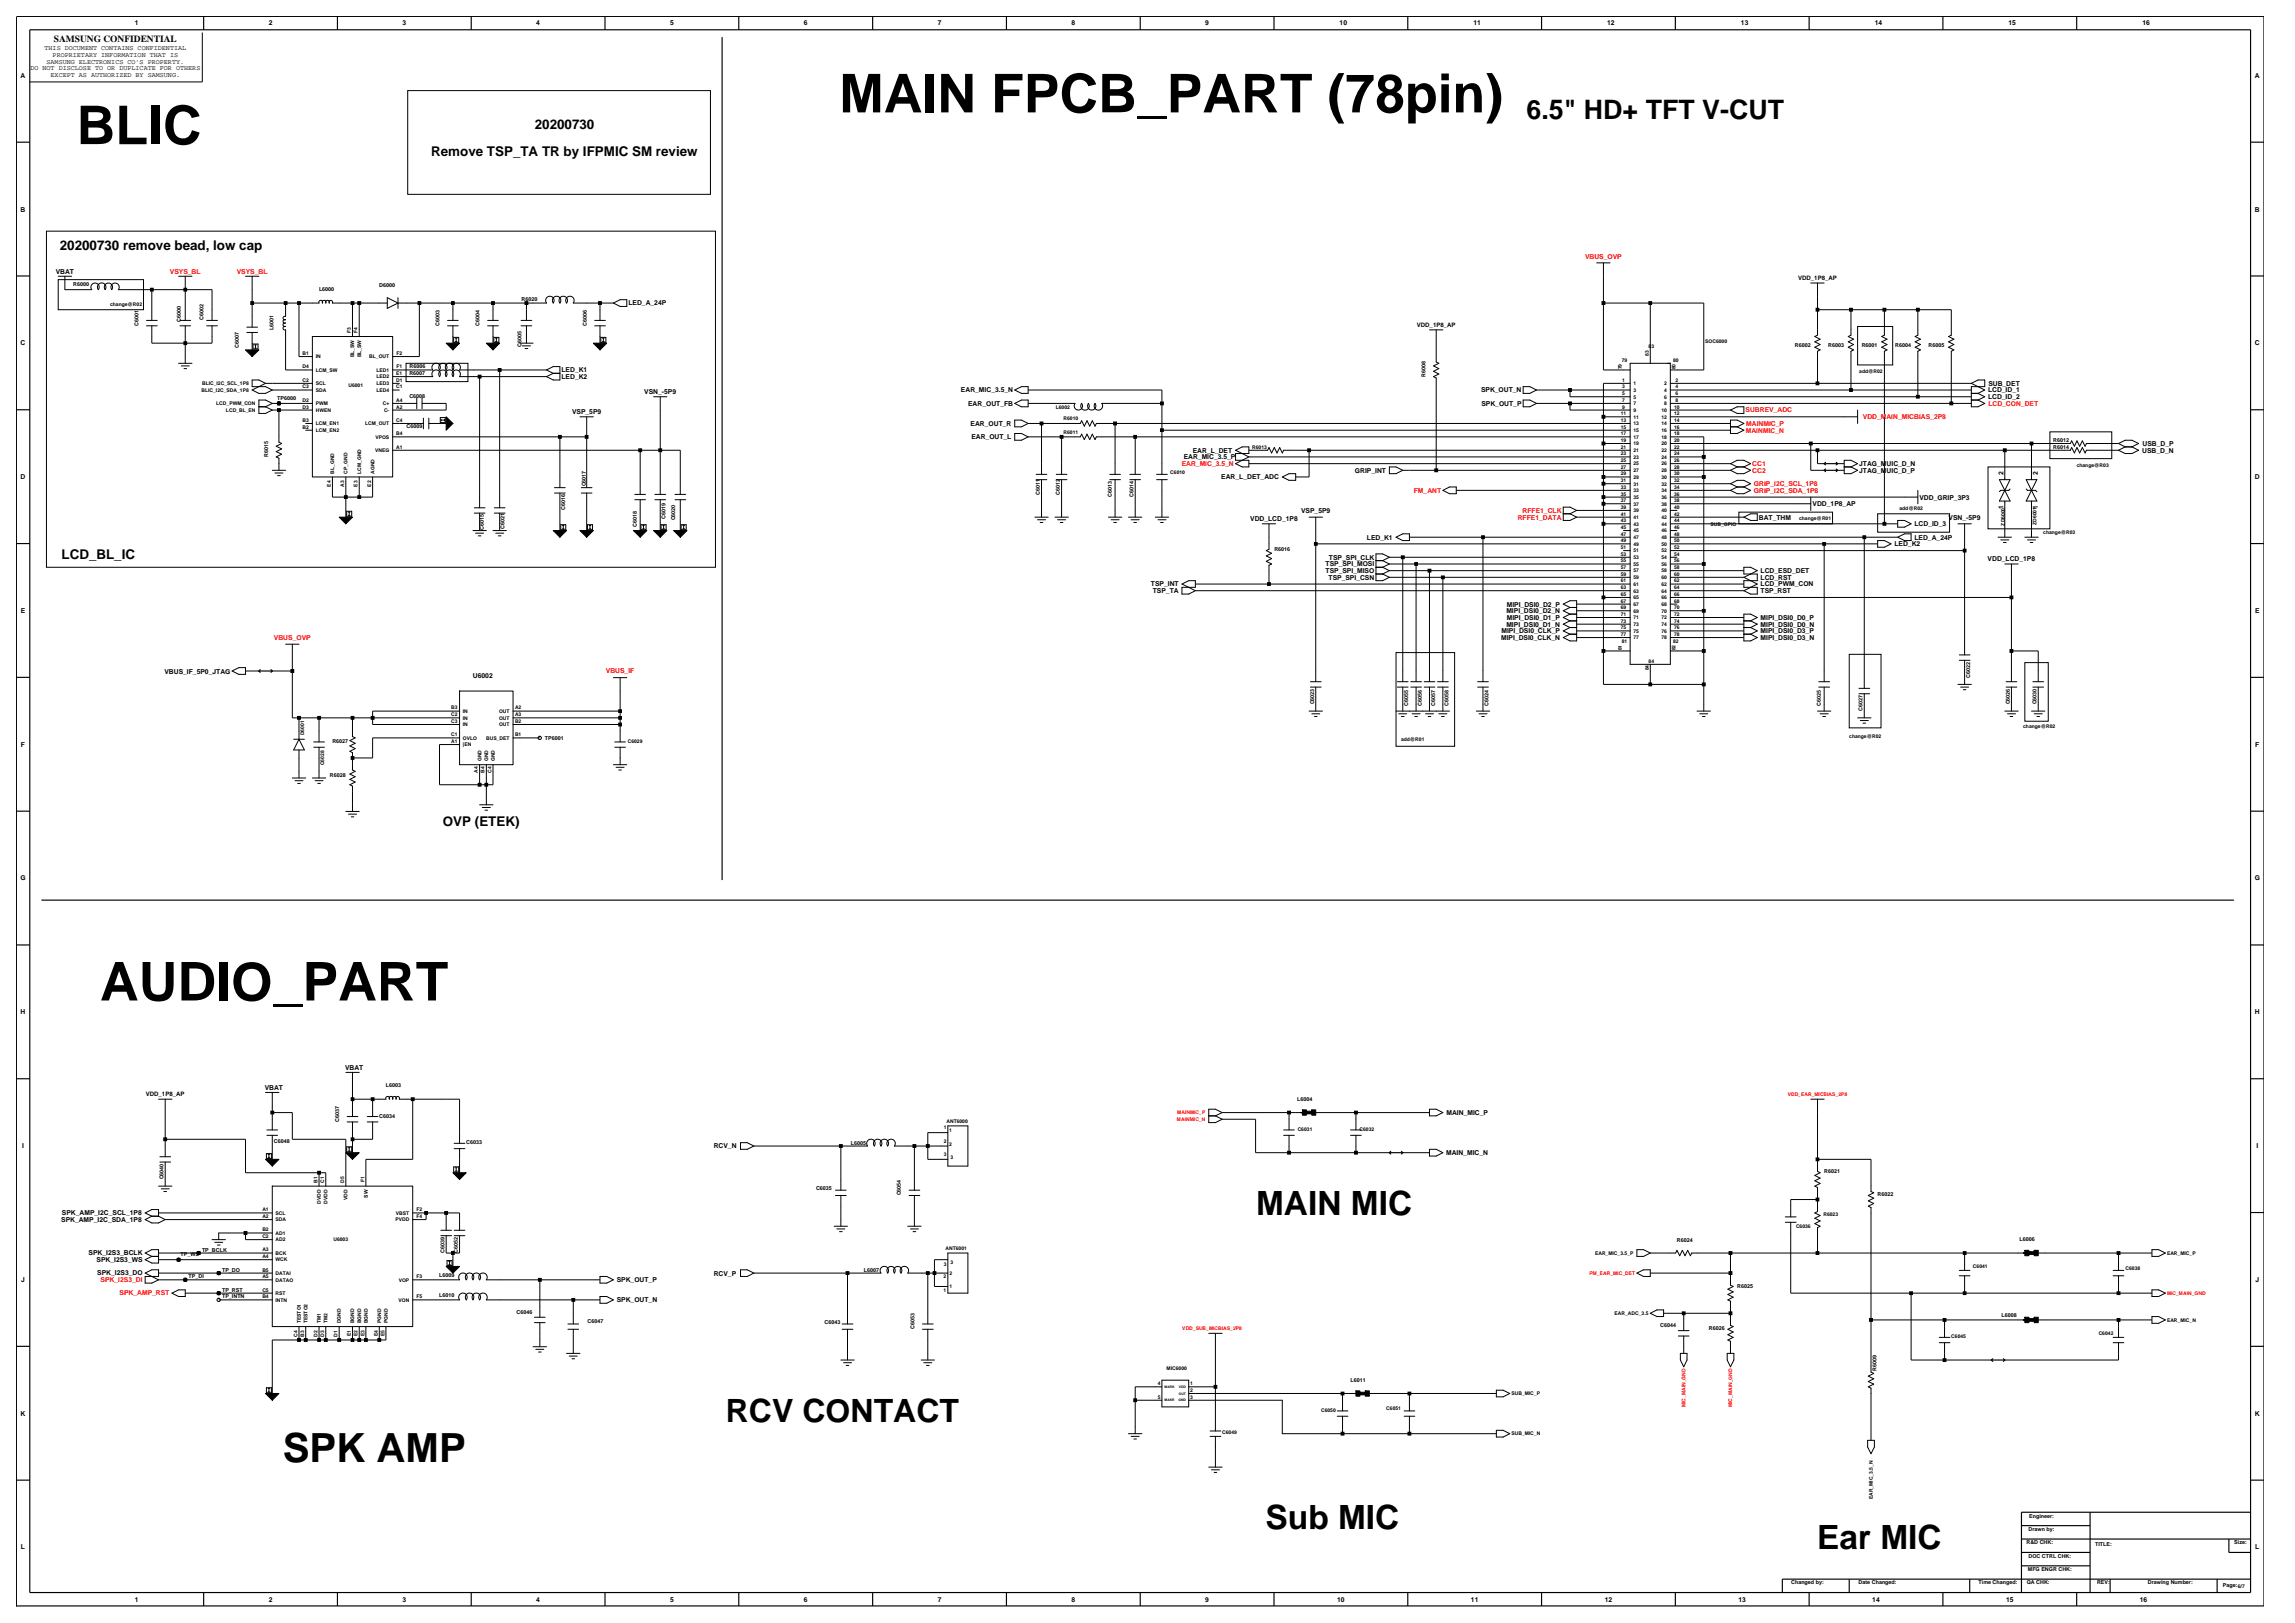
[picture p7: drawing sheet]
<svg xmlns="http://www.w3.org/2000/svg" width="420mm" height="297mm" viewBox="0 0 420 297" stroke-linecap="round" stroke-linejoin="round" font-family="sans-serif">
<defs><g id="words">
<g font-size="9.8">
<text x="153.6" y="20.6">MAIN FPCB_PART (78pin)</text>
<text x="14" y="26.4">BLIC</text>
<text x="18.3" y="183.1">AUDIO_PART</text>
</g>
<text font-size="7.4" x="51.7" y="267.4">SPK AMP</text>
<g font-size="6.1">
<text x="229.9" y="222.3">MAIN MIC</text>
<text x="231.6" y="279.8">Sub MIC</text>
<text x="332.5" y="283.5">Ear MIC</text>
</g>
<text font-size="5.9" x="132.8" y="260.2">RCV CONTACT</text>
<text font-size="4.9" x="279.4" y="21.8">6.5&quot; HD+ TFT V-CUT</text>
<g font-size="2.5">
<text x="97.9" y="23.6">20200730</text>
<text x="78.9" y="28.5">Remove TSP_TA TR by IFPMIC SM review</text>
<text x="11" y="45.7">20200730 remove bead, low cap</text>
<text x="11.3" y="102.3">LCD_BL_IC</text>
<text x="81.1" y="151.2">OVP (ETEK)</text>
</g>
<text font-size="1.7" x="9.9" y="7.7">SAMSUNG CONFIDENTIAL</text>
<g font-size="1.2">
<text x="24.7" y="4.7">1</text>
<text x="49.2" y="4.7">2</text>
<text x="73.7" y="4.7">3</text>
<text x="98.1" y="4.7">4</text>
<text x="122.6" y="4.7">5</text>
<text x="147.1" y="4.7">6</text>
<text x="171.6" y="4.7">7</text>
<text x="196.1" y="4.7">8</text>
<text x="220.6" y="4.7">9</text>
<text x="245.2" y="4.7">10</text>
<text x="269.6" y="4.7">11</text>
<text x="294.1" y="4.7">12</text>
<text x="318.6" y="4.7">13</text>
<text x="343.1" y="4.7">14</text>
<text x="367.6" y="4.7">15</text>
<text x="392.1" y="4.7">16</text>
<text x="8.1" y="9.2">THIS DOCUMENT CONTAINS CONFIDENTIAL</text>
<text x="8.5" y="11.7">SAMSUNG ELECTRONICS CO'S PROPERTY.</text>
<text x="9.6" y="10.5">PROPRIETARY INFORMATION THAT IS</text>
<text x="3.8" y="14.2">A</text>
<text x="5.6" y="12.9">DO NOT DISCLOSE TO OR DUPLICATE FOR OTHERS</text>
<text x="9.3" y="14.1">EXCEPT AS AUTHORIZED BY SAMSUNG.</text>
<text x="412.7" y="14.2">A</text>
<text x="3.8" y="38.7">B</text>
<text x="412.7" y="38.7">B</text>
<text x="10.2" y="50.1">VBAT</text>
<text x="115" y="55.9">LED_A_24P</text>
<text x="3.8" y="63.2">C</text>
<text x="412.7" y="63.2">C</text>
<text x="102.8" y="68.1">LED_K1</text>
<text x="102.8" y="69.4">LED_K2</text>
<text x="175.9" y="71.8">EAR_MIC_3.5_N</text>
<text x="271" y="71.8">SPK_OUT_N</text>
<text x="363.8" y="71.8">LCD_ID_1</text>
<text x="363.9" y="70.6">SUB_DET</text>
<text x="104.7" y="75.8">VSP_5P9</text>
<text x="117.9" y="72.1">VSN_-5P9</text>
<text x="177.2" y="74.3">EAR_OUT_FB</text>
<text x="177.6" y="77.9">EAR_OUT_R</text>
<text x="271.1" y="74.3">SPK_OUT_P</text>
<text x="363.8" y="73">LCD_ID_2</text>
<text x="177.8" y="80.4">EAR_OUT_L</text>
<text x="218.3" y="82.8">EAR_L_DET</text>
<text x="392" y="82.8">USB_D_N</text>
<text x="392.1" y="81.6">USB_D_P</text>
<text x="3.8" y="87.7">D</text>
<text x="216.6" y="84.1">EAR_MIC_3.5_P</text>
<text x="223.5" y="87.7">EAR_L_DET_ADC</text>
<text x="248" y="86.5">GRIP_INT</text>
<text x="340.3" y="86.5">JTAG_MUIC_D_P</text>
<text x="340.3" y="85.3">JTAG_MUIC_D_N</text>
<text x="366.6" y="87" transform="rotate(-90 366.6 87)">2</text>
<text x="372.9" y="87" transform="rotate(-90 372.9 87)">2</text>
<text x="412.7" y="87.7">D</text>
<text x="228.8" y="95.4">VDD_LCD_1P8</text>
<text x="238.1" y="93.8">VSP_5P9</text>
<text x="321.9" y="95.1">BAT_THM</text>
<text x="331.7" y="92.6">VDD_1P8_AP</text>
<text x="351.3" y="91.4">VDD_GRIP_3P3</text>
<text x="356.6" y="95.1">VSN_-5P9</text>
<text x="366.6" y="93.2" transform="rotate(-90 366.6 93.2)">1</text>
<text x="372.9" y="93.2" transform="rotate(-90 372.9 93.2)">1</text>
<text x="250.1" y="98.7">LED_K1</text>
<text x="346.7" y="100">LED_K2</text>
<text x="350.4" y="96.3">LCD_ID_3</text>
<text x="350.4" y="98.7">LED_A_24P</text>
<text x="210.6" y="107.3">TSP_INT</text>
<text x="242.6" y="104.9">TSP_SPI_MISO</text>
<text x="242.6" y="103.6">TSP_SPI_MOSI</text>
<text x="243.1" y="106.1">TSP_SPI_CSN</text>
<text x="243.2" y="102.4">TSP_SPI_CLK</text>
<text x="322.2" y="104.9">LCD_ESD_DET</text>
<text x="322.2" y="107.3">LCD_PWM_CON</text>
<text x="322.2" y="106.1">LCD_RST</text>
<text x="363.7" y="102.7">VDD_LCD_1P8</text>
<text x="3.8" y="112.2">E</text>
<text x="211" y="108.5">TSP_TA</text>
<text x="275.7" y="112.2">MIPI_DSI0_D2_N</text>
<text x="275.7" y="113.4">MIPI_DSI0_D1_P</text>
<text x="275.7" y="111">MIPI_DSI0_D2_P</text>
<text x="322.2" y="113.4">MIPI_DSI0_D0_P</text>
<text x="322.2" y="108.5">TSP_RST</text>
<text x="412.7" y="112.2">E</text>
<text x="274.7" y="117.1">MIPI_DSI0_CLK_N</text>
<text x="274.8" y="115.9">MIPI_DSI0_CLK_P</text>
<text x="275.7" y="114.7">MIPI_DSI0_D1_N</text>
<text x="322.2" y="114.7">MIPI_DSI0_D0_N</text>
<text x="322.2" y="117.1">MIPI_DSI0_D3_N</text>
<text x="322.2" y="115.9">MIPI_DSI0_D3_P</text>
<text x="30.1" y="123.4">VBUS_IF_5P0_JTAG</text>
<text x="86.6" y="124">U6002</text>
<text x="3.8" y="136.6">F</text>
<text x="412.7" y="136.6">F</text>
<text x="3.7" y="161.1">G</text>
<text x="412.6" y="161.1">G</text>
<text x="3.8" y="185.6">H</text>
<text x="412.7" y="185.6">H</text>
<text x="63.1" y="195.8">VBAT</text>
<text x="48.4" y="199.4">VBAT</text>
<text x="264.7" y="204">MAIN_MIC_P</text>
<text x="4" y="210.1">I</text>
<text x="130.6" y="210.2">RCV_N</text>
<text x="264.6" y="211.4">MAIN_MIC_N</text>
<text x="412.9" y="210.1">I</text>
<text x="11.2" y="223.6">SPK_AMP_I2C_SDA_1P8</text>
<text x="11.3" y="222.4">SPK_AMP_I2C_SCL_1P8</text>
<text x="16.2" y="229.6">SPK_I2S3_BCLK</text>
<text x="17.7" y="230.9">SPK_I2S3_WS</text>
<text x="17.8" y="233.3">SPK_I2S3_DO</text>
<text x="130.6" y="233.4">RCV_P</text>
<text x="3.9" y="234.6">J</text>
<text x="112.9" y="234.6">SPK_OUT_P</text>
<text x="112.9" y="238.3">SPK_OUT_N</text>
<text x="412.8" y="234.6">J</text>
<text x="3.8" y="259">K</text>
<text x="412.7" y="259">K</text>
<text x="3.8" y="283.5">L</text>
<text x="412.7" y="283.5">L</text>
<text x="24.7" y="293.1">1</text>
<text x="49.2" y="293.1">2</text>
<text x="73.7" y="293.1">3</text>
<text x="98.1" y="293.1">4</text>
<text x="122.6" y="293.1">5</text>
<text x="147.1" y="293.1">6</text>
<text x="171.6" y="293.1">7</text>
<text x="196.1" y="293.1">8</text>
<text x="220.6" y="293.1">9</text>
<text x="244.7" y="293.1">10</text>
<text x="269.2" y="293.1">11</text>
<text x="293.7" y="293.1">12</text>
<text x="318.2" y="293.1">13</text>
<text x="342.6" y="293.1">14</text>
<text x="367.1" y="293.1">15</text>
<text x="391.6" y="293.1">16</text>
</g>
<g font-size="1.2" fill="#f00">
<text x="290.1" y="47.3">VBUS_OVP</text>
<text x="31.1" y="50.1">VSYS_BL</text>
<text x="43.3" y="50.1">VSYS_BL</text>
<text x="319.5" y="75.5">SUBREV_ADC</text>
<text x="319.6" y="77.9">MAINMIC_P</text>
<text x="340.9" y="76.7">VDD_MAIN_MICBIAS_2P8</text>
<text x="363.9" y="74.3">LCD_CON_DET</text>
<text x="319.5" y="79.2">MAINMIC_N</text>
<text x="216.3" y="85.3">EAR_MIC_3.5_N</text>
<text x="320.7" y="85.3">CC1</text>
<text x="320.7" y="86.5">CC2</text>
<text x="321" y="89">GRIP_I2C_SCL_1P8</text>
<text x="258.7" y="90.2">FM_ANT</text>
<text x="277.8" y="95.1">RFFE1_DATA</text>
<text x="278.7" y="93.8">RFFE1_CLK</text>
<text x="321" y="90.2">GRIP_I2C_SDA_1P8</text>
<text x="50.1" y="117.1">VBUS_OVP</text>
<text x="110.9" y="123.2">VBUS_IF</text>
<text x="18.4" y="234.5">SPK_I2S3_DI</text>
<text x="21.9" y="237">SPK_AMP_RST</text>
</g>
<g font-size="1.1">
<text x="329.1" y="51.3">VDD_1P8_AP</text>
<text x="259.3" y="59.8">VDD_1P8_AP</text>
<text x="26.7" y="200.6">VDD_1P8_AP</text>
</g>
<g font-size="1">
<text x="13.4" y="52.4">R6000</text>
<text x="58.4" y="53.3">L6000</text>
<text x="69.4" y="52.5">D6000</text>
<text x="25.3" y="59.6" transform="rotate(-90 25.3 59.6)">C6001</text>
<text x="33.1" y="59" transform="rotate(-90 33.1 59)">C6000</text>
<text x="37.3" y="58.5" transform="rotate(-90 37.3 58.5)">C6002</text>
<text x="80.4" y="59.6" transform="rotate(-90 80.4 59.6)">C6003</text>
<text x="87.8" y="59.6" transform="rotate(-90 87.8 59.6)">C6004</text>
<text x="95.4" y="55.2">R6020</text>
<text x="107.4" y="59.6" transform="rotate(-90 107.4 59.6)">C6006</text>
<text x="43.7" y="63.7" transform="rotate(-90 43.7 63.7)">C6007</text>
<text x="50.1" y="60.4" transform="rotate(-90 50.1 60.4)">L6001</text>
<text x="95.4" y="63.4" transform="rotate(-90 95.4 63.4)">C6005</text>
<text x="328.5" y="63.4">R6002</text>
<text x="334.6" y="63.4">R6003</text>
<text x="340.7" y="63.4">R6001</text>
<text x="346.8" y="63.4">R6004</text>
<text x="353" y="63.4">R6005</text>
<text x="74.9" y="68.7">R6007</text>
<text x="74.9" y="67.4">R6006</text>
<text x="260.9" y="68.9" transform="rotate(-90 260.9 68.9)">R6008</text>
<text x="50.7" y="73.3">TP6000</text>
<text x="74.9" y="72.9">C6008</text>
<text x="49.1" y="83.6" transform="rotate(-90 49.1 83.6)">R6015</text>
<text x="74.4" y="78.3">C6009</text>
<text x="375.8" y="80.9">R6012</text>
<text x="375.8" y="82.1">R6014</text>
<text x="107.2" y="89" transform="rotate(-90 107.2 89)">C6017</text>
<text x="103.4" y="93.3" transform="rotate(-90 103.4 93.3)">C6016</text>
<text x="121.8" y="95" transform="rotate(-90 121.8 95)">C6019</text>
<text x="123.6" y="95.2" transform="rotate(-90 123.6 95.2)">C6020</text>
<text x="190.3" y="90.6" transform="rotate(-90 190.3 90.6)">C6011</text>
<text x="194" y="90.6" transform="rotate(-90 194 90.6)">C6012</text>
<text x="203.5" y="91" transform="rotate(-90 203.5 91)">C6013</text>
<text x="207.4" y="91" transform="rotate(-90 207.4 91)">C6014</text>
<text x="88.5" y="97" transform="rotate(-90 88.5 97)">C6015</text>
<text x="92.3" y="96.8" transform="rotate(-90 92.3 96.8)">C6021</text>
<text x="116.5" y="96.5" transform="rotate(-90 116.5 96.5)">C6018</text>
<text x="233.2" y="100.8">R6016</text>
<text x="360.6" y="124" transform="rotate(-90 360.6 124)">C6022</text>
<text x="240.5" y="128.9" transform="rotate(-90 240.5 128.9)">C6023</text>
<text x="257.7" y="129.2" transform="rotate(-90 257.7 129.2)">C6055</text>
<text x="260.2" y="129.2" transform="rotate(-90 260.2 129.2)">C6056</text>
<text x="262.6" y="129.2" transform="rotate(-90 262.6 129.2)">C6057</text>
<text x="265.1" y="129.2" transform="rotate(-90 265.1 129.2)">C6058</text>
<text x="272.4" y="129.2" transform="rotate(-90 272.4 129.2)">C6024</text>
<text x="333.2" y="129.2" transform="rotate(-90 333.2 129.2)">C6025</text>
<text x="340.9" y="130.1" transform="rotate(-90 340.9 130.1)">C6027</text>
<text x="367.8" y="128.9" transform="rotate(-90 367.8 128.9)">C6026</text>
<text x="372.7" y="128.9" transform="rotate(-90 372.7 128.9)">C6030</text>
<text x="60.8" y="135.9">R6027</text>
<text x="99.7" y="135.4">TP6001</text>
<text x="60.4" y="142.2">R6028</text>
<text x="70.6" y="198.9">L6003</text>
<text x="237.4" y="201.4">L6004</text>
<text x="50.1" y="209.1">C6048</text>
<text x="62.1" y="205.3" transform="rotate(-90 62.1 205.3)">C6037</text>
<text x="69.4" y="204.5">C6034</text>
<text x="85.3" y="209.4">C6033</text>
<text x="155.7" y="209.4">L6005</text>
<text x="29.9" y="215.8" transform="rotate(-90 29.9 215.8)">C6040</text>
<text x="333.8" y="214.6">R6021</text>
<text x="149.3" y="217.8">C6035</text>
<text x="164.9" y="218.8" transform="rotate(-90 164.9 218.8)">C6054</text>
<text x="343.6" y="218.9">R6022</text>
<text x="306.9" y="227.3">R6024</text>
<text x="369.6" y="227.1">L6006</text>
<text x="33.1" y="229.8">TP_WS</text>
<text x="34.5" y="233.9">TP_DI</text>
<text x="37" y="229">TP_BCLK</text>
<text x="40.6" y="232.7">TP_DO</text>
<text x="80.4" y="233.6">L6009</text>
<text x="81.4" y="229.3" transform="rotate(-90 81.4 229.3)">C6039</text>
<text x="83.8" y="229.3" transform="rotate(-90 83.8 229.3)">C6052</text>
<text x="158.1" y="232.7">L6007</text>
<text x="40.6" y="236.4">TP_RST</text>
<text x="40.6" y="237.6">TP_INTN</text>
<text x="80.4" y="237.3">L6010</text>
<text x="317.9" y="235.7">R6025</text>
<text x="94.5" y="240.5">C6046</text>
<text x="107.5" y="242.1">C6047</text>
<text x="150.9" y="242.3">C6043</text>
<text x="167.3" y="243.2" transform="rotate(-90 167.3 243.2)">C6053</text>
<text x="303.8" y="242.7">C6044</text>
<text x="312.7" y="243.4">R6026</text>
<text x="366.3" y="241">L6008</text>
<text x="343.4" y="250.9" transform="rotate(-90 343.4 250.9)">R6009</text>
<text x="247.2" y="252.8">L6011</text>
<text x="371.2" y="280.1">Drawn by:</text>
<text x="371.3" y="277.7">Engineer:</text>
<text x="370.9" y="282.6">R&amp;D CHK:</text>
<text x="371.1" y="287.5">MFG ENGR CHK:</text>
<text x="371.2" y="285">DOC CTRL CHK:</text>
<text x="383.4" y="282.9">TITLE:</text>
<text x="408.9" y="282.6">Size:</text>
<text x="327.8" y="289.9">Changed by:</text>
<text x="340.1" y="289.9">Date Changed:</text>
<text x="362.1" y="289.9">Time Changed:</text>
<text x="370.9" y="289.9">QA CHK:</text>
<text x="383.8" y="289.9">REV:</text>
<text x="393.1" y="289.9">Drawing Number:</text>
<text x="406.8" y="290.5">Page:6/7</text>
</g>
<g font-size=".9">
<text x="20.1" y="56.1">change@R02</text>
<text x="55.4" y="65">B1</text>
<text x="57.8" y="65.6">IN</text>
<text x="64.2" y="60.9" transform="rotate(-90 64.2 60.9)">F3</text>
<text x="64.8" y="65.4" transform="rotate(-90 64.8 65.4)">BL_SW</text>
<text x="65.5" y="60.9" transform="rotate(-90 65.5 60.9)">F4</text>
<text x="66.1" y="65.4" transform="rotate(-90 66.1 65.4)">BL_SW</text>
<text x="67.6" y="65.6">BL_OUT</text>
<text x="72.5" y="65">F2</text>
<text x="301.7" y="63.7">83</text>
<text x="301.7" y="65.1" transform="rotate(-90 301.7 65.1)">83</text>
<text x="312.1" y="62.8">SOC6000</text>
<text x="36.9" y="71.7">BLIC_I2C_SDA_1P8</text>
<text x="37" y="70.5">BLIC_I2C_SCL_1P8</text>
<text x="55.4" y="67.4">D4</text>
<text x="55.4" y="69.9">C2</text>
<text x="55.4" y="71.1">C3</text>
<text x="57.8" y="68">LCM_SW</text>
<text x="57.8" y="70.5">SCL</text>
<text x="57.8" y="71.7">SDA</text>
<text x="63.8" y="70.8">U6001</text>
<text x="68.9" y="69.2">LED2</text>
<text x="68.9" y="68">LED1</text>
<text x="68.9" y="71.7">LED4</text>
<text x="68.9" y="70.5">LED3</text>
<text x="72.5" y="71.1">C1</text>
<text x="72.5" y="69.9">D1</text>
<text x="72.5" y="68.6">E1</text>
<text x="72.5" y="67.4">F1</text>
<text x="296.8" y="66.2">79</text>
<text x="296.8" y="67.6" transform="rotate(-90 296.8 67.6)">79</text>
<text x="296.9" y="71.1">3</text>
<text x="296.9" y="69.9">1</text>
<text x="298.9" y="71.7">3</text>
<text x="298.9" y="70.5">1</text>
<text x="304.6" y="71.7">4</text>
<text x="304.6" y="70.5">2</text>
<text x="306.2" y="66.2">80</text>
<text x="306.6" y="67.6" transform="rotate(-90 306.6 67.6)">80</text>
<text x="306.6" y="71.1">4</text>
<text x="306.6" y="69.9">2</text>
<text x="340.3" y="68.3">add@R02</text>
<text x="39.6" y="74.1">LCD_PWM_CON</text>
<text x="41.4" y="75.4">LCD_BL_EN</text>
<text x="55.4" y="73.5">D2</text>
<text x="55.4" y="74.8">D3</text>
<text x="55.4" y="77.2">B3</text>
<text x="57.8" y="74.1">PWM</text>
<text x="57.8" y="75.4">HWEN</text>
<text x="57.8" y="77.8">LCM_EN1</text>
<text x="66.8" y="77.8">LCM_OUT</text>
<text x="70" y="74.1">C+</text>
<text x="70.3" y="75.4">C-</text>
<text x="72.5" y="77.2">C4</text>
<text x="72.5" y="74.8">A2</text>
<text x="72.5" y="73.5">A4</text>
<text x="193.2" y="74.8">L6002</text>
<text x="194.6" y="76.9">R6010</text>
<text x="296.6" y="76">11</text>
<text x="296.6" y="77.2">13</text>
<text x="296.9" y="74.8">9</text>
<text x="296.9" y="73.5">7</text>
<text x="296.9" y="72.3">5</text>
<text x="298.9" y="75.4">9</text>
<text x="298.9" y="74.1">7</text>
<text x="298.9" y="72.9">5</text>
<text x="298.9" y="76.6">11</text>
<text x="298.9" y="77.8">13</text>
<text x="304" y="75.4">10</text>
<text x="304" y="76.6">12</text>
<text x="304" y="77.8">14</text>
<text x="304.6" y="74.1">8</text>
<text x="304.6" y="72.9">6</text>
<text x="306.4" y="74.8">10</text>
<text x="306.4" y="76">12</text>
<text x="306.4" y="77.2">14</text>
<text x="306.6" y="73.5">8</text>
<text x="306.6" y="72.3">6</text>
<text x="55.4" y="78.4">B2</text>
<text x="57.8" y="79.1">LCM_EN2</text>
<text x="68.6" y="82.7">VNEG</text>
<text x="68.7" y="80.3">VPOS</text>
<text x="72.5" y="79.7">B4</text>
<text x="72.5" y="82.1">A1</text>
<text x="194.6" y="79.4">R6011</text>
<text x="229.2" y="82.1">R6013</text>
<text x="296.6" y="83.3">23</text>
<text x="296.6" y="79.7">17</text>
<text x="296.6" y="80.9">19</text>
<text x="296.6" y="82.1">21</text>
<text x="296.6" y="78.4">15</text>
<text x="298.9" y="83.9">23</text>
<text x="298.9" y="80.3">17</text>
<text x="298.9" y="81.5">19</text>
<text x="298.9" y="82.7">21</text>
<text x="298.9" y="79.1">15</text>
<text x="304" y="83.9">24</text>
<text x="304" y="80.3">18</text>
<text x="304" y="81.5">20</text>
<text x="304" y="82.7">22</text>
<text x="304" y="79.1">16</text>
<text x="306.4" y="83.3">24</text>
<text x="306.4" y="79.7">18</text>
<text x="306.4" y="80.9">20</text>
<text x="306.4" y="82.1">22</text>
<text x="306.4" y="78.4">16</text>
<text x="60.6" y="89.1" transform="rotate(-90 60.6 89.1)">E4</text>
<text x="61.2" y="86.7" transform="rotate(-90 61.2 86.7)">BL_GND</text>
<text x="63" y="89.1" transform="rotate(-90 63 89.1)">A3</text>
<text x="63.6" y="86.7" transform="rotate(-90 63.6 86.7)">CP_GND</text>
<text x="65.5" y="89.1" transform="rotate(-90 65.5 89.1)">E3</text>
<text x="66.1" y="86.7" transform="rotate(-90 66.1 86.7)">LCM_GND</text>
<text x="67.9" y="89.1" transform="rotate(-90 67.9 89.1)">E2</text>
<text x="68.5" y="86.7" transform="rotate(-90 68.5 86.7)">AGND</text>
<text x="214.2" y="86.7">C6010</text>
<text x="296.6" y="88.2">31</text>
<text x="296.6" y="89.4">33</text>
<text x="296.6" y="84.6">25</text>
<text x="296.6" y="85.8">27</text>
<text x="296.6" y="87">29</text>
<text x="298.9" y="88.8">31</text>
<text x="298.9" y="85.2">25</text>
<text x="298.9" y="86.4">27</text>
<text x="298.9" y="87.6">29</text>
<text x="304" y="87.6">30</text>
<text x="304" y="88.8">32</text>
<text x="304" y="85.2">26</text>
<text x="304" y="86.4">28</text>
<text x="306.4" y="87">30</text>
<text x="306.4" y="88.2">32</text>
<text x="306.4" y="89.4">34</text>
<text x="306.4" y="84.6">26</text>
<text x="306.4" y="85.8">28</text>
<text x="380" y="85.4">change@R03</text>
<text x="296.6" y="93.1">39</text>
<text x="296.6" y="94.3">41</text>
<text x="296.6" y="95.6">43</text>
<text x="296.6" y="90.7">35</text>
<text x="296.6" y="91.9">37</text>
<text x="298.9" y="93.7">39</text>
<text x="298.9" y="95">41</text>
<text x="298.9" y="90.1">33</text>
<text x="298.9" y="91.3">35</text>
<text x="298.9" y="92.5">37</text>
<text x="304" y="92.5">38</text>
<text x="304" y="93.7">40</text>
<text x="304" y="95">42</text>
<text x="304" y="90.1">34</text>
<text x="304" y="91.3">36</text>
<text x="306.4" y="91.9">38</text>
<text x="306.4" y="93.1">40</text>
<text x="306.4" y="94.3">42</text>
<text x="306.4" y="95.6">44</text>
<text x="306.4" y="90.7">36</text>
<text x="329.2" y="95.2">change@R01</text>
<text x="347.6" y="93.4">add@R02</text>
<text x="296.6" y="101.7">53</text>
<text x="296.6" y="96.8">45</text>
<text x="296.6" y="98">47</text>
<text x="296.6" y="99.2">49</text>
<text x="296.6" y="100.5">51</text>
<text x="298.9" y="97.4">45</text>
<text x="298.9" y="98.6">47</text>
<text x="298.9" y="99.8">49</text>
<text x="298.9" y="101.1">51</text>
<text x="298.9" y="96.2">43</text>
<text x="304" y="97.4">46</text>
<text x="304" y="98.6">48</text>
<text x="304" y="99.8">50</text>
<text x="304" y="101.1">52</text>
<text x="304" y="96.2">44</text>
<text x="306.4" y="101.7">54</text>
<text x="306.4" y="96.8">46</text>
<text x="306.4" y="98">48</text>
<text x="306.4" y="99.2">50</text>
<text x="306.4" y="100.5">52</text>
<text x="313" y="96.2">SUB_GPIO</text>
<text x="366.9" y="96.2" transform="rotate(-90 366.9 96.2)">ZD6000</text>
<text x="372.7" y="96.1" transform="rotate(-90 372.7 96.1)">ZD6001</text>
<text x="373.9" y="97.7">change@R03</text>
<text x="296.6" y="106.6">61</text>
<text x="296.6" y="107.8">63</text>
<text x="296.6" y="102.9">55</text>
<text x="296.6" y="104.1">57</text>
<text x="296.6" y="105.4">59</text>
<text x="298.9" y="107.2">61</text>
<text x="298.9" y="102.3">53</text>
<text x="298.9" y="103.5">55</text>
<text x="298.9" y="104.8">57</text>
<text x="298.9" y="106">59</text>
<text x="304" y="106">60</text>
<text x="304" y="107.2">62</text>
<text x="304" y="102.3">54</text>
<text x="304" y="103.5">56</text>
<text x="304" y="104.8">58</text>
<text x="306.4" y="105.4">60</text>
<text x="306.4" y="106.6">62</text>
<text x="306.4" y="107.8">64</text>
<text x="306.4" y="102.9">56</text>
<text x="306.4" y="104.1">58</text>
<text x="296.6" y="111.5">69</text>
<text x="296.6" y="112.7">71</text>
<text x="296.6" y="113.9">73</text>
<text x="296.6" y="109">65</text>
<text x="296.6" y="110.3">67</text>
<text x="298.9" y="112.1">69</text>
<text x="298.9" y="113.3">71</text>
<text x="298.9" y="108.4">63</text>
<text x="298.9" y="109.7">65</text>
<text x="298.9" y="110.9">67</text>
<text x="304" y="110.9">68</text>
<text x="304" y="112.1">70</text>
<text x="304" y="113.3">72</text>
<text x="304" y="108.4">64</text>
<text x="304" y="109.7">66</text>
<text x="306.4" y="110.3">68</text>
<text x="306.4" y="111.5">70</text>
<text x="306.4" y="112.7">72</text>
<text x="306.4" y="113.9">74</text>
<text x="306.4" y="109">66</text>
<text x="296.6" y="115.2">75</text>
<text x="296.6" y="116.4">77</text>
<text x="296.8" y="117.6">81</text>
<text x="296.8" y="119" transform="rotate(-90 296.8 119)">81</text>
<text x="298.9" y="115.8">75</text>
<text x="298.9" y="117">77</text>
<text x="298.9" y="114.5">73</text>
<text x="304" y="115.8">76</text>
<text x="304" y="117">78</text>
<text x="304" y="114.5">74</text>
<text x="306.2" y="117.6">82</text>
<text x="306.4" y="115.2">76</text>
<text x="306.4" y="116.4">78</text>
<text x="306.6" y="119" transform="rotate(-90 306.6 119)">82</text>
<text x="301.7" y="121.3">84</text>
<text x="301.7" y="122.7" transform="rotate(-90 301.7 122.7)">84</text>
<text x="82.6" y="131">C2</text>
<text x="82.6" y="129.8">B3</text>
<text x="84.7" y="131.7">IN</text>
<text x="84.7" y="130.5">IN</text>
<text x="91.3" y="130.5">OUT</text>
<text x="91.3" y="131.7">OUT</text>
<text x="94.3" y="129.8">A2</text>
<text x="94.3" y="131">A3</text>
<text x="55.7" y="134.5" transform="rotate(-90 55.7 134.5)">D6001</text>
<text x="82.6" y="134.7">C1</text>
<text x="82.6" y="132.3">C3</text>
<text x="82.6" y="135.9">A1</text>
<text x="84.7" y="135.4">OVLO</text>
<text x="84.7" y="132.9">IN</text>
<text x="84.7" y="136.6">|EN</text>
<text x="89" y="135.4">BUS_DET</text>
<text x="91.3" y="132.9">OUT</text>
<text x="94.3" y="134.7">B1</text>
<text x="94.3" y="132.3">B2</text>
<text x="114.9" y="136">C6029</text>
<text x="256.4" y="135.6">add@R01</text>
<text x="338.4" y="135">change@R02</text>
<text x="370.3" y="133.2">change@R02</text>
<text x="59.3" y="140" transform="rotate(-90 59.3 140)">C6028</text>
<text x="87.5" y="141.4" transform="rotate(-90 87.5 141.4)">A4</text>
<text x="88.1" y="139.3" transform="rotate(-90 88.1 139.3)">GND</text>
<text x="88.7" y="141.4" transform="rotate(-90 88.7 141.4)">B4</text>
<text x="89.3" y="139.3" transform="rotate(-90 89.3 139.3)">GND</text>
<text x="89.9" y="141.4" transform="rotate(-90 89.9 141.4)">C4</text>
<text x="90.6" y="139.3" transform="rotate(-90 90.6 139.3)">GND</text>
<text x="172.7" y="206.7">1</text>
<text x="172.7" y="209.1">2</text>
<text x="173.2" y="205.4">ANT6000</text>
<text x="173.7" y="207.2">1</text>
<text x="173.7" y="209.6">2</text>
<text x="237.5" y="207">C6031</text>
<text x="248.8" y="207">C6032</text>
<text x="172.7" y="211.6">3</text>
<text x="173.9" y="212.1">3</text>
<text x="48" y="221.7">A1</text>
<text x="58.1" y="216.4" transform="rotate(-90 58.1 216.4)">B1</text>
<text x="58.7" y="220.3" transform="rotate(-90 58.7 220.3)">DVDD</text>
<text x="59.3" y="216.4" transform="rotate(-90 59.3 216.4)">C1</text>
<text x="59.9" y="220.3" transform="rotate(-90 59.9 220.3)">DVDD</text>
<text x="63" y="216.4" transform="rotate(-90 63 216.4)">D5</text>
<text x="63.6" y="219.6" transform="rotate(-90 63.6 219.6)">VDD</text>
<text x="66.7" y="216.4" transform="rotate(-90 66.7 216.4)">F1</text>
<text x="67.3" y="219.1" transform="rotate(-90 67.3 219.1)">SW</text>
<text x="76.2" y="221.7">F2</text>
<text x="48" y="226.6">C2</text>
<text x="48" y="225.3">B2</text>
<text x="48" y="222.9">A2</text>
<text x="50.4" y="227.2">AD2</text>
<text x="50.4" y="225.9">AD1</text>
<text x="50.4" y="222.3">SCL</text>
<text x="50.4" y="223.5">SDA</text>
<text x="61" y="227.2">U6003</text>
<text x="72.4" y="223.5">PVDD</text>
<text x="72.5" y="222.3">VBST</text>
<text x="76.2" y="222.9">F4</text>
<text x="328.7" y="224.7">C6036</text>
<text x="333.7" y="222.5">R6023</text>
<text x="48" y="230.2">A4</text>
<text x="48" y="233.9">A5</text>
<text x="48" y="232.7">B5</text>
<text x="48" y="229">A3</text>
<text x="50.4" y="230.8">WCK</text>
<text x="50.4" y="233.3">DATAI</text>
<text x="50.4" y="229.6">BCK</text>
<text x="76.2" y="233.9">F3</text>
<text x="172.7" y="233.9">2</text>
<text x="172.7" y="231.7">3</text>
<text x="173" y="228.7">ANT6001</text>
<text x="173.8" y="233.3">2</text>
<text x="173.9" y="231.2">3</text>
<text x="291.9" y="229.6">EAR_MIC_3.5_P</text>
<text x="361.1" y="232">C6041</text>
<text x="389" y="232.3">C6038</text>
<text x="396.6" y="229.6">EAR_MIC_P</text>
<text x="48" y="236.4">C5</text>
<text x="48" y="237.6">B4</text>
<text x="50.4" y="237">RST</text>
<text x="50.4" y="234.5">DATAO</text>
<text x="50.4" y="238.2">INTN</text>
<text x="72.9" y="238.2">VON</text>
<text x="73" y="234.5">VOP</text>
<text x="76.2" y="237.6">F5</text>
<text x="172.7" y="236.4">1</text>
<text x="173.8" y="235.7">1</text>
<text x="54.4" y="244.6" transform="rotate(-90 54.4 244.6)">C4</text>
<text x="55" y="242.1" transform="rotate(-90 55 242.1)">TESTO1</text>
<text x="55.7" y="244.6" transform="rotate(-90 55.7 244.6)">B3</text>
<text x="56.3" y="242.1" transform="rotate(-90 56.3 242.1)">TESTO2</text>
<text x="58.1" y="244.6" transform="rotate(-90 58.1 244.6)">D2</text>
<text x="58.7" y="242.1" transform="rotate(-90 58.7 242.1)">TM1</text>
<text x="59.3" y="244.6" transform="rotate(-90 59.3 244.6)">D3</text>
<text x="59.9" y="242.1" transform="rotate(-90 59.9 242.1)">TM2</text>
<text x="61.8" y="244.6" transform="rotate(-90 61.8 244.6)">D1</text>
<text x="62.4" y="242.1" transform="rotate(-90 62.4 242.1)">DGND</text>
<text x="64.2" y="244.5" transform="rotate(-90 64.2 244.5)">E1</text>
<text x="64.8" y="242.1" transform="rotate(-90 64.8 242.1)">BGND</text>
<text x="65.5" y="244.5" transform="rotate(-90 65.5 244.5)">E2</text>
<text x="66.1" y="242.1" transform="rotate(-90 66.1 242.1)">BGND</text>
<text x="66.7" y="244.5" transform="rotate(-90 66.7 244.5)">E3</text>
<text x="67.3" y="242.1" transform="rotate(-90 67.3 242.1)">BGND</text>
<text x="69.1" y="244.5" transform="rotate(-90 69.1 244.5)">E4</text>
<text x="69.7" y="242.1" transform="rotate(-90 69.7 242.1)">PGND</text>
<text x="70.4" y="244.5" transform="rotate(-90 70.4 244.5)">E5</text>
<text x="71" y="242.1" transform="rotate(-90 71 242.1)">PGND</text>
<text x="295.5" y="240.6">EAR_ADC_3.5</text>
<text x="357.1" y="244.9">C6045</text>
<text x="384.1" y="244.3">C6042</text>
<text x="396.6" y="241.9">EAR_MIC_N</text>
<text x="213.5" y="250.7">MIC6000</text>
<text x="211.9" y="253.5">4</text>
<text x="211.9" y="256">5</text>
<text x="217.8" y="253.5">1</text>
<text x="217.8" y="254.8">2</text>
<text x="217.8" y="256">3</text>
<text x="276.6" y="255.3">SUB_MIC_P</text>
<text x="223.7" y="262.3">C6049</text>
<text x="241.8" y="258.4">C6050</text>
<text x="253.7" y="258.1">C6051</text>
<text x="276.6" y="262.7">SUB_MIC_N</text>
<text x="342.7" y="274.3" transform="rotate(-90 342.7 274.3)">EAR_MIC_3.5_N</text>
</g>
<g font-size=".9" fill="#f00">
<text x="215.4" y="203.9">MAINMIC_P</text>
<text x="327.2" y="200.5">VDD_EAR_MICBIAS_2P8</text>
<text x="215.4" y="205.1">MAINMIC_N</text>
<text x="290.9" y="233.3">PM_EAR_MIC_DET</text>
<text x="396.6" y="237">MIC_MAIN_GND</text>
<text x="216.4" y="243.4">VDD_SUB_MICBIAS_2P8</text>
<text x="308.5" y="257.5" transform="rotate(-90 308.5 257.5)">MIC_MAIN_GND</text>
<text x="317" y="257.5" transform="rotate(-90 317 257.5)">MIC_MAIN_GND</text>
</g>
<g font-size=".6">
<text x="213.1" y="254">MARK</text>
<text x="213.1" y="256.4">MAKR</text>
<text x="215.7" y="256.4">GND</text>
<text x="215.7" y="255.2">OUT</text>
<text x="215.7" y="254">VDD</text>
</g>
</g></defs>
<!-- layer: MFD Layer /idea/tmp/Extended-Print.juyeol.park.sheet6.58.mfd -->
<g fill="none" stroke="#000" stroke-width=".18">
<path d="M37 5.9v9.1h-31.5M74.6 16.6h55.4v19h-55.4zM8.5 42.3h122.4v61.5h-122.4zM10.7 51.2h15.6v5.5h-15.6zM10.7 50.6h2.4M11.9 50.6v2.4h4.9M16.8 53a.76 .76 0 0 1 .1-1 .76 .76 0 0 1 1 0 .76 .76 0 0 1 .1 1 .78 .78 0 0 1 .1-1 .78 .78 0 0 1 1 0 .78 .78 0 0 1 .1 1M19.2 53a.76 .76 0 0 1 .1-1 .76 .76 0 0 1 1.1 0 .76 .76 0 0 1 0 1M20.5 53a.76 .76 0 0 1 .1-1 .76 .76 0 0 1 1 0 .76 .76 0 0 1 .1 1M21.7 53h17.1v5.6M26.8 59.6h2M26.8 58.6h2"/>
<path d="M27.8 59.6v3.2h11v-3.2M27.8 53v5.6M32.7 50.6h2.4M32.9 59.6h2M32.9 58.6h2M33.9 50.6v8M33.9 59.6v6.9M37.8 59.6h2M37.8 58.6h2M44.9 50.6h2.5M45.2 59.9h1.9M46.1 55.5h12.3a.35 .35 0 0 1 .3-.6 .35 .35 0 0 1 .3 .6 .35 .35 0 0 1 .3-.6 .35 .35 0 0 1 .3 .6 .35 .35 0 0 1 .3-.6 .35 .35 0 0 1 .3 .6 .33 .33 0 0 1 .3-.5 .33 .33 0 0 1 .3 .5h10.1"/>
<path d="M46.1 50.6v9.3M52.3 55.5v2.4a.33 .33 0 0 0-.5 .3 .33 .33 0 0 0 .5 .3 .34 .34 0 0 0-.5 .3 .34 .34 0 0 0 .5 .3 .34 .34 0 0 0-.5 .3 .34 .34 0 0 0 .5 .3 .34 .34 0 0 0-.5 .3 .34 .34 0 0 0 .5 .3v7.4h4.9M54.7 55.5v9.7h2.5M64.5 55.5v6.1M65.7 55.5v6.1M70.9 54.5l1.9 1-1.9 .9zM72.8 55.5h27.2a.78 .78 0 0 1 .1-1.1 .78 .78 0 0 1 1.1 0 .78 .78 0 0 1 0 1.1 .78 .78 0 0 1 .1-1.1 .78 .78 0 0 1 1.1 0 .78 .78 0 0 1 .1 1.1 .78 .78 0 0 1 .1-1.1 .78 .78 0 0 1 1 0 .78 .78 0 0 1 .1 1.1 .78 .78 0 0 1 .1-1.1 .78 .78 0 0 1 1 0 .78 .78 0 0 1 .1 1.1h7.4M72.8 54.5v1.9M76.7 55.5v9.7h-4.8M81.9 59.6h2M81.9 58.6h2M82.9 55.5v3.1"/>
<path d="M82.9 59.6v3.2M89.2 59.6h2M89.2 58.6h2M90.2 55.5v3.1M90.2 59.6v3.2M95.4 59.6h1.9M95.4 58.6h1.9M96.3 55.5v3.1M96.3 59.6v3.2M108.8 59.6h2M108.8 58.6h2M109.8 55.5v3.1"/>
<path d="M109.8 59.6v3.2M112.3 55.5l1.2-.7h1.2v1.3h-1.2zM292.2 48.1h2.5M293.4 55.5h18.4v12.2h-6.1M293.4 48.1v19.6h4.9M302 55.5v11M331.4 51.8h2.4M332.6 51.8v9.5l-.5 .3 1 .5-1 .4 1 .5-1 .5 1 .5-.5 .3v5.8M332.6 56.7h24.5v4.6l-.5 .3 1 .5-1 .4 1 .5-1 .5 1 .5-.5 .3v9.5M338.7 56.7v4.6l-.5 .3 1 .5-1 .4 1 .5-1 .5 1 .5-.5 .3v7.1M340 59.7h6.4v7.1h-6.4zM344.9 56.7v4.6l-.5 .3 .9 .5-.9 .4 .9 .5-.9 .5 .9 .5-.4 .3v31.5"/>
<path d="M351 56.7v4.6l-.5 .3 1 .5-1 .4 1 .5-1 .5 1 .5-.5 .3v8.3M32.7 66.5h2.4M33.2 67h1.4M33.7 67.5h.4M45.2 60.8h1.9M46.1 60.8v3.2M46.3 63h.9v.9h-.9zM46.6 63.1h.3M46.6 63.7h.3M46.8 63.1v.6M47.4 74.4h1.2M48.6 70.1l-2.5 1.3 1.3 .6h1.2l1.2-.6"/>
<path d="M48.6 70.1l-1.2-.6h-1.3v1.2h2.5l1.2 .7M48.6 74.4l1.2 .6M48.6 70.1h8.6M49.8 73.8l-1.2-.6h-1.2v2.5h1.2l1.2-.7M49.8 73.8h7.4M49.8 73.8l-1.2 .6M49.8 71.4h7.4M49.8 75h7.4M51 75v5.9l.5 .3-.9 .5 .9 .4-.9 .5 .9 .5-.9 .5 .4 .3v2.2M56 77.5h1.2M56 78.7h1.2M57.2 61.6h14.7v25.7h-14.7z"/>
<path d="M57.2 61.6h.1M71.9 68.9h7.3a.77 .77 0 0 1 .1-1 .77 .77 0 0 1 1 0 .77 .77 0 0 1 .1 1 .76 .76 0 0 1 .1-1 .76 .76 0 0 1 1.1 0 .76 .76 0 0 1 .1 1 .77 .77 0 0 1 .1-1 .77 .77 0 0 1 1 0 .77 .77 0 0 1 .1 1 .76 .76 0 0 1 .1-1 .76 .76 0 0 1 1 0 .76 .76 0 0 1 .1 1h15.9M71.9 67.7h7.3a.77 .77 0 0 1 .1-1 .77 .77 0 0 1 1 0 .77 .77 0 0 1 .1 1 .76 .76 0 0 1 .1-1 .76 .76 0 0 1 1.1 0 .76 .76 0 0 1 .1 1 .77 .77 0 0 1 .1-1 .77 .77 0 0 1 1 0 .77 .77 0 0 1 .1 1 .76 .76 0 0 1 .1-1 .76 .76 0 0 1 1 0 .76 .76 0 0 1 .1 1h15.9M71.9 73.8h4.4M71.9 77.5h5.6M71.9 79.9h35.5M71.9 70.1h1.2M71.9 71.4h1.2M74.3 66.5h11.3v3.3h-11.3zM76.3 72.8v2M77.2 73.8h4.5v1.2h-9.8M77.2 72.8v2"/>
<path d="M77.5 76.5v2M78.5 77.5h3.2M78.5 76.5v2M80.6 76.4h.9v.9h-.9zM80.7 76.7v.3M80.7 76.9h.7M81.4 76.7v.3M83 61.7h.9v1h-.9zM83.3 61.9h.3M83.3 62.5h.3M83.5 61.9v.6M87.8 68.9v24"/>
<path d="M90.4 61.7h.9v1h-.9zM90.7 61.9h.3M90.7 62.5h.3M90.8 61.9v.6M91.4 67.7v25.2M95.1 62.8h2.5M95.6 63.3h1.5M96.1 63.8h.5M100 67.7l1.2-.6h1.3v2.4h-1.3l-1.2-.6M100 67.7l1.2 .6M101.2 68.3h1.3M101.2 68.3l-1.2 .6"/>
<path d="M102.5 79.9v9.3M106.1 76.3h2.5M107.4 76.3v12.9M110 61.7h.9v1h-.9zM110.3 61.9h.3M110.3 62.5h.3M110.4 61.9v.6M119.6 72.6h2.4M120.8 72.6v17.9M185.7 73.8l1.2-.6h1.3v1.2h-1.3zM185.7 71.4l1.2-.7h1.3v1.3h-1.3zM185.7 76.9h1.2l1.3 .6-1.3 .6h-1.2z"/>
<path d="M185.7 79.3h1.2l1.3 .6-1.3 .7h-1.2zM188.2 73.8h8.5M188.2 77.5h9.5l.2-.5 .5 1 .5-1 .5 1 .5-1 .5 1 .2-.5h97.7M188.2 71.4h24.4v15.4M188.2 79.9h9.5l.2-.5 .5 1 .5-1 .5 1 .5-1 .5 1 .2-.5h97.7M190.6 77.5v9.3M194.3 79.9v6.9M197.9 73.8a.78 .78 0 0 0 .1 1.1 .78 .78 0 0 0 1.1 0 .78 .78 0 0 0 .1-1.1M197.9 73.8a.76 .76 0 0 1 0 1 .76 .76 0 0 1-1.1 0 .76 .76 0 0 1-.1-1M204.1 77.5v9.3M207.8 79.9v6.9M212.6 73.8h-11a.77 .77 0 0 1-.1 1.1 .77 .77 0 0 1-1 0 .77 .77 0 0 1-.1-1.1 .76 .76 0 0 1-.1 1 .76 .76 0 0 1-1 0 .76 .76 0 0 1-.1-1"/>
<path d="M212.6 78.7h85.7M261.6 60.4h2.5M262.8 60.4v5.8l.5 .3-1 .5 1 .5-1 .4 1 .5-1 .5 .5 .3v16.9M278.7 73.2h1.3l1.2 .6-1.2 .6h-1.3zM278.7 70.7h1.3l1.2 .7-1.2 .6h-1.3zM281.2 73.8h17.1M281.2 71.4h17.1M287.3 71.4v1.2h11M287.3 73.8v1.2h11M293.4 76.3h4.9M298.3 66.5h7.4v55.1h-7.4zM298.3 70.1h-4.9v55.1h18.4"/>
<path d="M305.7 73.8h55.1M305.7 77.5h11M305.7 76.3h34.3M305.7 79.9h6.1v50.2M305.7 70.1h55.1M305.7 71.4h55.1M305.7 72.6h55.1M305.7 75h11M305.7 78.7h11M316.7 75l1.2-.6h1.2v1.3h-1.2zM316.7 76.9h1.2l1.2 .6-1.2 .6 1.2 .6-1.2 .6h-1.2zM316.7 78.1h1.2"/>
<path d="M340 75v2.5M360.8 70.1l1.2-.6h1.2v1.2h-2.4v3.7h1.2l1.2-.6-1.2-.6M360.8 72h1.2M360.8 70.1l2.4 1.3-1.2 .6M360.8 73.2h1.2M362 72l1.2 .6-1.2 .6M375.1 79h11.4v4.9h-11.4zM49.8 86.1h2.5M50.3 86.6h1.5M50.8 87h.5M60.8 87.3v3.7h7.4v-3.7M63.3 87.3v7.3"/>
<path d="M63.4 93.6h1v.9h-1zM63.7 93.7h.3M63.7 94.3h.3M63.9 93.7v.6M65.7 87.3v3.7M71.9 82.4h52.6v8.1M86.6 97.1h2.4M86.8 93.9h2M86.8 92.9h2M87 97.6h1.5M87.5 98.1h.5M87.8 93.9v3.2"/>
<path d="M90.2 97.1h2.5M90.5 93.9h1.9M90.5 92.9h1.9M90.7 97.6h1.5M91.2 98.1h.5M91.4 93.9v3.2M101.5 90.2h1.9M101.5 89.2h1.9M102.5 90.2v6.9M102.6 96h.9v.9h-.9zM102.9 96.2h.3M102.9 96.8h.3"/>
<path d="M103.1 96.2v.6M106.4 90.2h1.9M106.4 89.2h1.9M107.4 90.2v6.9M107.5 96h.9v.9h-.9zM107.8 96.2h.3M107.8 96.8h.3M108 96.2v.6M116.2 91.4h1.9M116.2 90.5h1.9M117.2 82.4v8.1M117.2 91.4v5.7"/>
<path d="M117.3 96h.9v.9h-.9zM117.6 96.2h.3M117.6 96.8h.3M117.8 96.2v.6M119.8 91.4h2M119.8 90.5h2M120.8 91.4v5.7M121 96h.9v.9h-.9zM121.3 96.2h.3M121.3 96.8h.3M121.4 96.2v.6M123.5 91.4h2"/>
<path d="M123.5 90.5h2M124.5 91.4v5.7M124.7 96h.9v.9h-.9zM125 96.2h.3M125 96.8h.3M125.1 96.2v.6M189.4 94.6h2.4M189.6 87.8h2M189.6 86.8h2M189.9 95.1h1.4M190.4 95.6h.5M190.6 87.8v6.8"/>
<path d="M193.1 94.6h2.4M193.3 87.8h2M193.3 86.8h2M193.5 95.1h1.5M194 95.6h.5M194.3 87.8v6.8M202.8 94.6h2.5M203.1 87.8h2M203.1 86.8h2M203.3 95.1h1.5M203.8 95.6h.5M204.1 87.8v6.8"/>
<path d="M206.5 94.6h2.5M206.8 87.8h1.9M206.8 86.8h1.9M207 95.1h1.5M207.5 95.6h.5M207.8 87.8v6.8M211.4 94.6h2.5M211.7 87.8h1.9M211.7 86.8h1.9M211.9 95.1h1.5M212.4 95.6h.5M212.6 87.8v6.8"/>
<path d="M226.1 82.4l1.2-.6h1.2v1.2h-2.4v1.2h2.4v1.2h-1.2l-1.2-.6 2.4-1.2zM228.5 82.4h3.5l.2-.5 .5 1 .5-1 .5 1 .5-1 .5 1 .2-.5h63.4M228.5 83.6h69.8M228.5 84.8h69.8M231 95.8h2.5M232.2 95.8v4.7l-.5 .3 1 .4-1 .5 1 .5-1 .5 1 .5-.5 .2v3.5M234.7 87.3l1.2-.6h1.2v1.2h-1.2zM239.6 94.6h2.4M239.6 82.4v4.9h-2.5M240.8 94.6v30.1M240.8 99.5h57.5M254.3 85.4h1.2l1.2 .7-1.2 .6h-1.2z"/>
<path d="M255.5 98.3l1.2-.6h1.2v1.2h-1.2zM256.7 86.1h41.6M257.9 98.3h40.4M264.1 89.7l1.2-.6h1.2v1.2h-1.2zM266.5 89.7h31.8M271.4 98.3v26.4M286.1 94h1.2M287.3 94l1.2 .6M288.5 93.4l-1.2-.6h-1.2v2.4h1.2l1.2-.6M288.5 94.6h9.8M288.5 93.4h9.8M288.5 93.4l-1.2 .6"/>
<path d="M293.4 92.2h4.9M293.4 95.8h4.9M293.4 81.2h4.9M293.4 87.3h4.9M293.4 88.5h4.9M293.4 91h4.9M297.1 97.1h1.2M305.7 89.7h11M305.7 97.1h1.2M305.7 86.1h11M305.7 94.6h13.4M305.7 98.3h41.6"/>
<path d="M305.7 92.2h25.7M305.7 95.8h41.6M305.7 81.2h73.2l.2-.5 .5 1 .5-1 .5 1 .5-1 .5 1 .2-.5h5.9M305.7 82.4h73.2l.2-.5 .5 1 .5-1 .5 1 .5-1 .5 1 .2-.5h5.9M305.7 83.6h6.1M305.7 84.8h11M305.7 87.3h6.1M305.7 88.5h11M305.7 91h45.3M305.7 93.4h1.2M305.7 99.5h37.9M316.7 84.8l1.2-.6h1.2l1.3 .6-1.3 .6"/>
<path d="M316.7 84.8l1.2 .6M316.7 88.5l1.2 .6M316.7 88.5l1.2-.6h1.2l1.3 .6-1.3 .6M317.9 85.4h1.2M317.9 89.1h1.2M317.9 85.4l-1.2 .7M317.9 89.1l-1.2 .6M318.2 93.7h17.2v2.1h-17.2zM319.1 94.6l1.3-.6h1.2v1.2h-1.2zM319.1 85.4l1.3 .7-1.3 .6h-1.2l-1.2-.6M319.1 89.1l1.3 .6-1.3 .6h-1.2l-1.2-.6M331.4 81.2v4.9h2.4"/>
<path d="M331.4 91v2.4M332.6 82.4v2.4h1.2M333.8 99.5v25.2M336.3 86.1h1.2M336.3 84.8h1.2M337.5 85.4h1.2M337.5 84.2h1.2l1.3 .6-1.3 .6 1.3 .7-1.3 .6h-1.2zM341.2 98.3v27.7M343.6 94h13.2v3.4h-13.2zM343.6 98.9h1.3l1.2 .6-1.2 .6h-1.3zM347.3 95.2h1.2l1.2 .6-1.2 .7h-1.2zM347.3 98.3l1.2-.6h1.2v1.2h-1.2z"/>
<path d="M351 89.7v2.5M358.3 95.8h2.5M359.5 95.8v24M363.8 85.4h11.3v11.4h-11.3zM365.7 98.3h2.4M365.9 87.8h2l-1 1.9zM366.1 98.8h1.5M366.6 99.3h.5M366.9 89.7l1 2h-2zM366.9 82.4v5.4M366.9 91.7v6.6M367.9 89.5l-.3 .2h-1.5l-.2 .3"/>
<path d="M370.6 98.3h2.4M370.8 89.5l.3 .2h1.4l.3 .3M370.8 87.8h2l-1 1.9zM371.1 98.8h1.4M371.5 99.3h.5M371.8 81.2v6.6M371.8 91.7v6.6M371.8 89.7l1 2h-2zM387.7 81.2l1.2-.6h1.3l1.2 .6-1.2 .6M387.7 81.2l1.2 .6M388.9 81.8h1.3M388.9 81.8l-1.2 .6"/>
<path d="M390.2 81.8l1.2 .6-1.2 .6h-1.3l-1.2-.6M52.3 117.9h2.4M53.5 117.9v13.5h30.6M216.3 106.9l2.5 1.2-1.3 .6h-1.2v-1.2h2.5v-1.2h-1.3zM218.8 106.9h79.5M218.8 108.1h79.5M251.8 103.8h1.2M251.8 105h1.2M251.8 102.6h1.2M253 103.8l1.3 .6M253 105l1.3 .6M253 102.6l1.3 .6"/>
<path d="M254.3 102l-1.3-.6h-1.2v4.9h1.2l1.3-.7M254.3 104.4l-1.3 .6M254.3 102h44M254.3 103.2h44M254.3 104.4h44M254.3 105.6h44M254.3 103.2l-1.3 .6M254.3 102l-1.3 .6M255.5 119.4h10.7v17.2h-10.7zM256.7 102v22.7M259.2 103.2v21.5M261.6 104.4v20.3"/>
<path d="M264.1 105.6v19.1M287.3 114.8h1.2M287.3 116h1.2M287.3 111.2l-1.2-.7 1.2-.6h1.2v7.4h-1.2l-1.2-.6 1.2-.7M287.3 111.2h1.2M287.3 112.4l-1.2 .6 1.2 .6M287.3 114.8l-1.2 .6 1.2 .6M287.3 112.4h1.2M287.3 113.6h1.2M287.3 113.6l-1.2 .6 1.2 .6M287.3 111.2l-1.2 .6 1.2 .6M288.5 110.5h9.8"/>
<path d="M288.5 111.8h9.8M288.5 113h9.8M288.5 114.2h9.8M288.5 115.4h9.8M288.5 116.7h9.8M293.4 109.3h4.9M293.4 119.1h4.9M297.1 100.8h1.2M305.7 100.8h53.8M305.7 102h1.2M305.7 103.2h6.1M305.7 104.4h13.4"/>
<path d="M305.7 105.6h13.4M305.7 106.9h13.4M305.7 108.1h13.4M305.7 109.3h62.4M305.7 110.5h1.2M305.7 111.8h6.1M305.7 113h13.4M305.7 114.2h13.4M305.7 115.4h13.4M305.7 116.7h13.4M305.7 119.1h6.1M319.1 105.6l2.5-1.2-1.2-.6h-1.3v1.2h2.5v1.3h-2.5v1.2h2.5v1.2h-1.2l-1.3-.6"/>
<path d="M319.1 114.8h1.3M319.1 116h1.3M319.1 105.6l2.5 1.3-2.5 1.2M319.1 113.6h1.3M320.4 113.6l1.2-.6-1.2-.6h-1.3v4.9h1.3l1.2-.6-1.2-.7M320.4 114.8l1.2 .6-1.2 .6M320.4 113.6l1.2 .6-1.2 .6M338.4 119.7h5.8v13.5h-5.8zM358.6 119.8h1.9M366.9 103.2h2.4M368.1 103.2v21.5M368.1 119.1h4.9v5.6"/>
<path d="M42.5 122.8l1.2-.6h1.2v1.2h-1.2zM44.9 122.8h2.5M49.8 122.8h3.7M53.7 135.3h2M54.7 135.3l1 1.9h-2zM54.7 131.4v3.9M54.7 137.2v5.2M57.4 135.8h2M57.4 136.7h2M58.4 131.4v4.4M58.4 136.7v5.7M64.5 131.4v3.4l.5 .2-1 .5 1 .5-1 .5 1 .5-1 .5 .5 .2v3.2l.5 .2-1 .5 1 .5-1 .5 1 .5-1 .5 .5 .2v4.7"/>
<path d="M84.1 126.5h9.8v13.4h-9.8zM84.1 130.1h-15.9v2.5h15.9M84.1 135h-15.9v3.7h-3.7M84.1 136.2h-3.7v7.4h9.8v-3.7M84.1 126.5h.1M87.8 139.9v3.7M89 139.9v7.4M93.9 130.1h19.6M93.9 132.6h19.6M93.9 131.4h19.6M93.9 135h4.9M112.3 139.9h2.4"/>
<path d="M112.3 124h2.4M112.5 135.8h2M112.5 136.7h2M113.5 124v11.8M113.5 136.7v3.2M239.6 130.1h2.4M239.8 125.7h2M239.8 124.7h2M240.1 130.6h1.4M240.6 131.1h.4M240.8 125.7v4.4M255.5 130.1h9.8"/>
<path d="M255.7 125.7h2M255.7 124.7h2M256 130.6h1.4M256.5 131.1h.5M256.7 125.7v4.4M258.2 125.7h1.9M258.2 124.7h1.9M258.4 130.6h1.5M258.9 131.1h.5M259.2 125.7v4.4M260.6 125.7h2M260.6 124.7h2"/>
<path d="M260.9 130.6h1.4M261.4 131.1h.4M261.6 125.7v4.4M263.1 125.7h1.9M263.1 124.7h1.9M263.3 130.6h1.5M263.8 131.1h.5M264.1 125.7v4.4M270.2 130.1h2.4M270.4 125.7h2M270.4 124.7h2M270.7 130.6h1.4"/>
<path d="M271.2 131.1h.4M271.4 125.7v4.4M302 121.6v3.6M310.6 130.1h2.4M311.1 130.6h1.4M311.6 131.1h.4M332.6 130.1h2.5M332.8 125.7h2M332.8 124.7h2M333.1 130.6h1.5M333.6 131.1h.5M333.8 125.7v4.4"/>
<path d="M340 131.4h2.4M340.2 126.9h2M340.2 126h2M340.4 131.9h1.5M340.9 132.3h.5M341.2 126.9v4.5M358.3 125.2h2.5M358.6 120.8h1.9M358.8 125.7h1.5M359.3 126.2h.5M359.5 120.8v4.4M366.9 130.1h2.4"/>
<path d="M367.1 125.7h2M367.1 124.7h2M367.4 130.6h1.4M367.9 131.1h.5M368.1 125.7v4.4M370.6 121.2h4.2v10.8h-4.2zM371.8 130.1h2.4M372 125.7h2M372 124.7h2M372.3 130.6h1.5M372.8 131.1h.5M373 125.7v4.4"/>
<path d="M53.5 142.4h2.5M54 142.9h1.5M54.5 143.4h.5M57.2 142.4h2.4M57.7 142.9h1.4M58.2 143.4h.4M63.3 148.5h2.4M63.8 149h1.4M64.3 149.5h.5M87.8 147.3h2.4M88.3 147.8h1.4M88.8 148.3h.4"/>
<path d="M112.7 140.4h1.5M113.2 140.9h.5M48.6 199.9h2.4M49.8 199.9v6.9M63.3 196.2h2.4M64.5 196.2v8.1M29 201.1h2.5M29 217h2.5M29.3 212.6h1.9M29.3 211.7h1.9M29.5 217.5h1.5M30 218h.5"/>
<path d="M30.2 208.5h14.7v6.1h14.7v2.4M30.2 201.1v10.6M30.2 212.6v4.4M48.8 211.1h.9v.9h-.9zM48.8 207.8h2M48.8 206.8h2M49.1 211.2h.3M49.1 211.8h.3M49.2 211.2v.6M49.8 207.8v4.3M49.8 217h25.7v25.7h-25.7zM49.8 203.6h3.7v4.9h9.8v8.5"/>
<path d="M58.4 214.6v2.4M63.4 209.8h1v1h-1zM63.5 205.3h2M63.5 204.3h2M63.7 210h.3M63.7 210.6h.3M63.9 210v.6M64.5 201.1h6.1a.35 .35 0 0 1 .3-.5 .35 .35 0 0 1 .4 .5 .35 .35 0 0 1 .3-.5 .35 .35 0 0 1 .3 .5 .35 .35 0 0 1 .3-.5 .35 .35 0 0 1 .3 .5 .33 .33 0 0 1 .3-.5 .33 .33 0 0 1 .3 .5h11v8.1M64.5 205.3v5.6M67.2 205.3h2M67.2 204.3h2M68.2 201.1v3.2"/>
<path d="M68.2 205.3v3.2h-3.7M75.5 201.1v11h-8.5v4.9M83 213.5h.9v1h-.9zM83.1 210.2h2M83.1 209.2h2M83.3 213.7h.3M83.3 214.3h.3M83.5 213.7v.6M84.1 210.2v4.4M135.5 209.1h1.2l1.3 .6-1.3 .6h-1.2zM138 209.7h20.8a.78 .78 0 0 1 .1-1 .78 .78 0 0 1 1 0 .78 .78 0 0 1 .1 1 .78 .78 0 0 1 .1-1 .78 .78 0 0 1 1 0 .78 .78 0 0 1 .1 1 .78 .78 0 0 1 .1-1 .78 .78 0 0 1 1.1 0 .78 .78 0 0 1 .1 1 .78 .78 0 0 1 0-1 .78 .78 0 0 1 1.1 0 .78 .78 0 0 1 .1 1M152.9 218.8h2"/>
<path d="M152.9 217.8h2M153.9 209.7v8.1M153.9 218.8v5.6M163.7 209.7h9.8M166.4 218.8h1.9M166.4 217.8h1.9M167.3 209.7v8.1M167.3 218.8v5.6M173.5 207.3h-3.7v4.8h3.7M173.5 206h3.6v7.4h-3.6zM221.2 204.2h1.2M222.4 204.2l1.3 .6"/>
<path d="M223.7 203.6l-1.3-.6h-1.2v2.4h1.2l1.3-.6M223.7 203.6l-1.3 .6M223.7 203.6h14.7M223.7 204.8h6.1v6.1h24.5M234.9 207.8h2M234.9 206.8h2M235.9 203.6v3.2M235.9 207.8v3.1M238.1 203.6h.1M238.4 203.6h.1M240.8 203.6h20.8M247.2 207.8h1.9"/>
<path d="M247.2 206.8h1.9M248.1 203.6v3.2M248.1 207.8v3.1M256.7 210.9h4.9M261.6 203h1.2l1.3 .6-1.3 .6h-1.2zM261.6 210.3h1.2l1.3 .6-1.3 .6h-1.2zM331.4 201.1h2.4M332.6 201.1v13.2l.5 .3-1 .5 1 .5-1 .5 1 .5-1 .4 .5 .3v4.4l-.5 .3 1 .4-1 .5 1 .5-1 .5 1 .5-.5 .2v4.7M332.6 212.1h9.8v5.9l.5 .3-1 .5 1 .5-1 .4 1 .5-1 .5 .5 .3v30.1l.5 .2-1 .5 1 .5-1 .5 1 .5-1 .5 .5 .2v9.6M332.6 219.5h-4.9v3.2M26.6 229.3l1.2-.6h1.2v2.4h-1.2l-1.2-.6 1.2-.6zM26.6 233l1.2-.6h1.2v1.2h-2.4v1.2h1.2l1.2-.6z"/>
<path d="M27.8 222.5l-1.2-.5 1.2-.7h1.2v1.2M27.8 222.5h1.2M27.8 222.5l-1.2 .7 1.2 .6h1.2l1.2-.6M27.8 229.9h1.2M29 234.2h20.8M29 230.5h20.8M29 233h20.8M29 229.3h20.8M29 222.5l1.2 .7M29 222h20.8M30.2 223.2h19.6M31.5 236.6l1.2-.6h1.2v1.2h-1.2z"/>
<path d="M33.9 236.6h15.9M38.8 226.8h2.5M39.3 227.3h1.5M39.8 227.8h.5M40 237.9h9.8M44.9 225.6v1.2h4.9M49.8 225.6h-9.8v1.2M75.5 234.2h8.6a.77 .77 0 0 1 .1-1.1 .77 .77 0 0 1 1 0 .77 .77 0 0 1 .1 1.1 .78 .78 0 0 1 .1-1.1 .78 .78 0 0 1 1.1 0 .78 .78 0 0 1 .1 1.1 .78 .78 0 0 1 0-1.1 .78 .78 0 0 1 1.1 0 .78 .78 0 0 1 .1 1.1M75.5 237.9h8.6a.77 .77 0 0 1 .1-1.1 .77 .77 0 0 1 1 0 .77 .77 0 0 1 .1 1.1 .78 .78 0 0 1 .1-1.1 .78 .78 0 0 1 1.1 0 .78 .78 0 0 1 .1 1.1 .78 .78 0 0 1 0-1.1 .78 .78 0 0 1 1.1 0 .78 .78 0 0 1 .1 1.1M75.5 222h8.6v3.1M78 222v1.2h-2.5M80.7 226.1h1.9"/>
<path d="M80.7 225.1h1.9M81.7 222v3.1M81.7 226.1v3.2h2.4v-3.2M81.8 230.7h.9v.9h-.9zM82.1 230.8h.3M82.1 231.4h.3M82.3 230.8v.6M82.9 229.3v2.4M83.1 226.1h2M83.1 225.1h2M87.8 234.2a.78 .78 0 0 1 .1-1.1 .78 .78 0 0 1 1 0 .78 .78 0 0 1 .1 1.1h20.8M87.8 237.9a.78 .78 0 0 1 .1-1.1 .78 .78 0 0 1 1 0 .78 .78 0 0 1 .1 1.1h20.8"/>
<path d="M98.8 234.2v6.8M104.9 237.9v4.4M109.8 233.6h1.2l1.3 .6-1.3 .6h-1.2zM109.8 237.2h1.2l1.3 .7-1.3 .6h-1.2zM135.5 232.4h1.2l1.3 .6-1.3 .6h-1.2zM138 233h23.2a.77 .77 0 0 1 .1-1.1 .77 .77 0 0 1 1 0 .77 .77 0 0 1 .2 1.1 .76 .76 0 0 1 .1-1.1 .76 .76 0 0 1 1 0 .76 .76 0 0 1 .1 1.1M152.6 224.4h2.5M153.1 224.9h1.5M153.6 225.4h.5M155.1 233v9.3M163.7 233a.76 .76 0 0 1 .1-1.1 .76 .76 0 0 1 1 0 .76 .76 0 0 1 .1 1.1 .78 .78 0 0 1 .1-1.1 .78 .78 0 0 1 1 0 .78 .78 0 0 1 .1 1.1h7.4M166.1 224.4h2.5"/>
<path d="M166.6 224.9h1.5M167.1 225.4h.5M169.8 233v9.3M173.5 229.3h3.6v7.3h-3.6zM173.5 230.5h-2.5v4.9h2.5M299.6 233l1.2-.6h1.2v1.2h-1.2zM299.6 228.7h1.2l1.2 .6-1.2 .6h-1.2zM302 233h14.7M302 229.3h4.7l.2-.5 .5 1 .5-1 .5 1 .5-1 .5 1 .2-.5h61M316.7 229.3v5.9l.5 .2-1 .5 1 .5-1 .5 1 .5-1 .5 .5 .2v4.4l.5 .2-1 .5 1 .5-1 .5 1 .5-1 .5 .5 .2v2.2M326.7 223.7h2M326.7 222.7h2"/>
<path d="M327.7 223.7v12.9h66.1M349.7 236.6v12.3h14.7M358.6 233.5h1.9M358.6 232.5h1.9M359.5 229.3v3.2M359.5 233.5v3.1M370.3 229.3h.1M370.6 229.3h.1M373 229.3h20.8M386.7 233.5h2M386.7 232.5h2M387.7 229.3v3.2"/>
<path d="M387.7 233.5v3.1M393.8 228.7h1.2l1.3 .6-1.3 .6h-1.2zM393.8 236h1.2l1.3 .6-1.3 .6h-1.2zM48.8 253.9h.9v.9h-.9zM49.1 254.1h.3M49.1 254.7h.3M49.2 254.1v.6M54.7 242.7v2.5M56 242.7v2.5M58.4 242.7v2.5M59.6 242.7v2.5M62.1 242.7v2.5"/>
<path d="M64.5 242.7v2.5M65.7 242.7v2.5M67 242.7v2.5M69.4 242.7v2.5M70.6 242.7v2.5h-20.8v9.8M97.6 246.4h2.4M97.8 241h2M97.8 242h2M98.1 246.9h1.4M98.5 247.4h.5M98.8 242v4.4M103.7 247.6h2.4"/>
<path d="M103.9 243.2h2M103.9 242.3h2M104.2 248.1h1.4M104.7 248.6h.5M104.9 243.2v4.4M153.9 248.9h2.4M154.1 243.2h2M154.1 242.3h2M154.4 249.4h1.4M154.9 249.9h.4M155.1 243.2v5.7M168.6 248.9h2.4"/>
<path d="M168.8 243.2h2M168.8 242.3h2M169.1 249.4h1.4M169.5 249.9h.5M169.8 243.2v5.7M207.8 256.2h4.8M212.6 253.8h-4.8v8.5M212.6 252.6h4.9v4.8h-4.9zM217.5 256.2h17.2v6.1h39.1M217.5 253.8h4.9M217.5 255h30.6M221.2 244h2.5"/>
<path d="M222.4 244v17.8M244.7 259.2h2M244.7 258.2h2M245.7 255v3.2M245.7 259.2v3.1M247.9 255h.1M248.1 255h.1M250.6 255h23.2M257 259.2h1.9M257 258.2h1.9M257.9 255v3.2M257.9 259.2v3.1"/>
<path d="M273.8 254.4h1.3l1.2 .6-1.2 .6h-1.3zM302 240.3l1.2-.6h1.2v1.2h-1.2zM304.4 240.3h12.3M307.1 244.5h2M307.1 243.5h2M307.5 247.6h1.2v1.3l-.6 1.2-.6-1.2zM308.1 240.3v3.2M308.1 244.5v3.1M316.1 247.6h1.2v1.3l-.6 1.2-.6-1.2zM342.4 241.5h28.2M354.9 245.7h2M354.9 244.7h2"/>
<path d="M355.9 241.5v3.2M355.9 245.7v3.2M370.3 241.5h.1M370.6 241.5h.1M373 241.5h20.8M386.7 245.7h2M386.7 244.7h2M387.7 245.7v3.2h-20.8M387.7 241.5v3.2M393.8 240.9h1.2l1.3 .6-1.3 .6h-1.2zM206.5 262.3h2.5M207 262.8h1.5"/>
<path d="M207.5 263.3h.5M221.2 268.5h2.5M221.5 261.8h1.9M221.5 262.8h1.9M221.7 269h1.5M222.2 269.4h.5M222.4 262.8v5.7M273.8 261.7h1.3l1.2 .6-1.2 .7h-1.3zM341.8 263.6h1.2v1.2l-.6 1.2-.6-1.2z"/>
<circle cx="51" cy="73.8" r=".3"/>
<circle cx="98.8" cy="135" r=".3"/>
<circle cx="32.7" cy="230.5" r=".3"/>
<circle cx="33.9" cy="234.2" r=".31"/>
<circle cx="36.4" cy="229.3" r=".3"/>
<circle cx="40" cy="237.9" r=".3"/>
<circle cx="40" cy="233" r=".31"/>
<circle cx="40" cy="236.6" r=".31"/>
</g>
<g fill="#000" stroke="#000" stroke-width=".18">
<path d="M44.9 64h2.5l-1.3 1.2z" fill-rule="evenodd"/>
<path d="M81.7 76.3l1.2 1.2-1.2 1.2z" fill-rule="evenodd"/>
<path d="M81.7 62.8h2.4l-1.2 1.2z" fill-rule="evenodd"/>
<path d="M89 62.8h2.4l-1.2 1.2z" fill-rule="evenodd"/>
<path d="M108.6 62.8h2.4l-1.2 1.2z" fill-rule="evenodd"/>
<path d="M62.1 94.6h2.4l-1.2 1.2z" fill-rule="evenodd"/>
<path d="M101.2 97.1h2.5l-1.2 1.2z" fill-rule="evenodd"/>
<path d="M106.1 97.1h2.5l-1.2 1.2z" fill-rule="evenodd"/>
<path d="M115.9 97.1h2.5l-1.2 1.2z" fill-rule="evenodd"/>
<path d="M119.6 97.1h2.4l-1.2 1.2z" fill-rule="evenodd"/>
<path d="M123.3 97.1h2.4l-1.2 1.2z" fill-rule="evenodd"/>
<path d="M48.6 212.1h2.4l-1.2 1.3z" fill-rule="evenodd"/>
<path d="M63.3 210.9h2.4l-1.2 1.2z" fill-rule="evenodd"/>
<path d="M82.9 214.6h2.4l-1.2 1.2z" fill-rule="evenodd"/>
<path d="M238.4 203.1h.7v1h-.7z" fill-rule="evenodd"/>
<path d="M239.1 203.3h1v.5h-1z" fill-rule="evenodd"/>
<path d="M240.1 203.1h.7v1h-.7z" fill-rule="evenodd"/>
<path d="M81.7 231.7h2.4l-1.2 1.3z" fill-rule="evenodd"/>
<path d="M370.6 228.8h.7v1h-.7z" fill-rule="evenodd"/>
<path d="M371.3 229h1v.5h-1z" fill-rule="evenodd"/>
<path d="M372.3 228.8h.7v1h-.7z" fill-rule="evenodd"/>
<path d="M48.6 255h2.4l-1.2 1.2z" fill-rule="evenodd"/>
<path d="M248.1 254.5h.8v1h-.8z" fill-rule="evenodd"/>
<path d="M248.9 254.8h1v.4h-1z" fill-rule="evenodd"/>
<path d="M249.9 254.5h.7v1h-.7z" fill-rule="evenodd"/>
<path d="M370.6 241h.7v1h-.7z" fill-rule="evenodd"/>
<path d="M371.3 241.3h1v.5h-1z" fill-rule="evenodd"/>
<path d="M372.3 241h.7v1h-.7z" fill-rule="evenodd"/>
</g>
<g fill="none" stroke="#000" stroke-width=".21">
<path d="M3 3h411.3v290.9h-411.3M3 3.1v290.9M5.5 5.5h406.4v285.9h-406.4zM37.3 3v2.5M61.8 3v2.5M86.2 3v2.5M110.7 3v2.5M132.2 6.8v154.2M135.2 3v2.5M159.7 3v2.5M184.2 3v2.5M208.7 3v2.5"/>
<path d="M233.2 3v2.5M257.6 3v2.5M282.1 3v2.5M306.6 3v2.5M331.1 3v2.5M355.6 3v2.5M380 3v2.5M3 26h2.5M411.9 26h2.4M3 50.5h2.5M411.9 50.5h2.4M3 75h2.5"/>
<path d="M411.9 75h2.4M3 99.5h2.5M333.8 86.1h2.5M333.8 86.1l.3 .2M333.8 84.8h2.5M333.8 84.8l.3 .3M334.1 85.8l-.3 .3M334.1 84.6l-.3 .2M336 85.8l.3 .3M336 84.6l.3 .2M336.3 86.1l-.3 .2M336.3 84.8l-.3 .3"/>
<path d="M411.9 99.5h2.4M3 123.9h2.5M47.4 122.8h2.4M47.4 122.8l.2 .2M47.6 122.5l-.2 .3M49.6 122.5l.2 .3M49.8 122.8l-.2 .2M411.9 123.9h2.4M3 148.4h2.5M411.9 148.4h2.4M3 172.9h2.5M7.6 164.7h401.2"/>
<path d="M411.9 172.9h2.4M3 197.4h2.5M411.9 197.4h2.4M254.3 210.9h2.4M254.3 210.9l.2 .3M254.5 210.7l-.2 .2M256.5 210.7l.2 .2M256.7 210.9l-.2 .3M411.9 221.9h2.4M3 246.4h2.5M364.4 248.9h2.5M364.4 248.9l.3 .2"/>
<path d="M364.7 248.6l-.3 .3M366.6 248.6l.3 .3M366.9 248.9l-.3 .2M411.9 246.4h2.4M3 270.8h2.5M369.9 279.2h12.6M382.5 276.7v14.7M411.9 270.8h2.4M411.9 276.7h-42v14.7M37.3 291.4v2.5M61.8 291.4v2.5M86.2 291.4v2.5"/>
<path d="M110.7 291.4v2.5M135.2 291.4v2.5M159.7 291.4v2.5M184.2 291.4v2.5M208.7 291.4v2.5M233.2 291.4v2.5M257.6 291.4v2.5M282.1 291.4v2.5M306.6 291.4v2.5M331.1 291.4v2.5M338.4 289v2.4M355.6 291.4v2.5"/>
<path d="M360.5 289v2.4M369.9 281.6h42M369.9 284.1h12.6M369.9 286.5h12.6M380 291.4v2.5M386.2 289v2.4M405.7 289v2.4M407.9 281.6v2.5h4M411.9 289h-85.7v2.4"/>
</g>
<g fill="#000" stroke="#000" stroke-width=".21">
<path d="M27.6 52.8h.4v.5h-.4z" fill-rule="evenodd"/>
<path d="M33.7 52.8h.4v.5h-.4z" fill-rule="evenodd"/>
<path d="M45.9 55.2h.5v.5h-.5z" fill-rule="evenodd"/>
<path d="M52 55.2h.5v.5h-.5z" fill-rule="evenodd"/>
<path d="M54.5 55.2h.5v.5h-.5z" fill-rule="evenodd"/>
<path d="M64.3 55.2h.5v.5h-.5z" fill-rule="evenodd"/>
<path d="M65.5 55.2h.5v.5h-.5z" fill-rule="evenodd"/>
<path d="M76.5 55.2h.5v.5h-.5z" fill-rule="evenodd"/>
<path d="M82.6 55.2h.5v.5h-.5z" fill-rule="evenodd"/>
<path d="M90 55.2h.5v.5h-.5z" fill-rule="evenodd"/>
<path d="M96.1 55.2h.5v.5h-.5z" fill-rule="evenodd"/>
<path d="M109.6 55.2h.4v.5h-.4z" fill-rule="evenodd"/>
<path d="M293.2 55.2h.5v.5h-.5z" fill-rule="evenodd"/>
<path d="M301.8 55.2h.4v.5h-.4z" fill-rule="evenodd"/>
<path d="M332.4 56.4h.4v.5h-.4z" fill-rule="evenodd"/>
<path d="M338.5 56.4h.5v.5h-.5z" fill-rule="evenodd"/>
<path d="M344.6 56.4h.5v.5h-.5z" fill-rule="evenodd"/>
<path d="M350.7 56.4h.5v.5h-.5z" fill-rule="evenodd"/>
<path d="M33.7 62.5h.4v.5h-.4z" fill-rule="evenodd"/>
<path d="M50.8 74.8h.5v.5h-.5z" fill-rule="evenodd"/>
<path d="M50.8 73.6h.5v.5h-.5z" fill-rule="evenodd"/>
<path d="M87.5 68.7h.5v.5h-.5z" fill-rule="evenodd"/>
<path d="M91.2 67.5h.5v.4h-.5z" fill-rule="evenodd"/>
<path d="M190.4 77.2h.5v.5h-.5z" fill-rule="evenodd"/>
<path d="M203.8 77.2h.5v.5h-.5z" fill-rule="evenodd"/>
<path d="M212.4 78.5h.5v.5h-.5z" fill-rule="evenodd"/>
<path d="M212.4 73.6h.5v.5h-.5z" fill-rule="evenodd"/>
<path d="M287.1 73.6h.5v.5h-.5z" fill-rule="evenodd"/>
<path d="M287.1 71.1h.5v.5h-.5z" fill-rule="evenodd"/>
<path d="M293.2 76h.5v.5h-.5z" fill-rule="evenodd"/>
<path d="M332.4 69.9h.4v.5h-.4z" fill-rule="evenodd"/>
<path d="M338.5 71.1h.5v.5h-.5z" fill-rule="evenodd"/>
<path d="M350.7 72.4h.5v.4h-.5z" fill-rule="evenodd"/>
<path d="M356.9 73.6h.4v.5h-.4z" fill-rule="evenodd"/>
<path d="M63 90.7h.5v.5h-.5z" fill-rule="evenodd"/>
<path d="M65.5 90.7h.5v.5h-.5z" fill-rule="evenodd"/>
<path d="M102.2 79.7h.5v.5h-.5z" fill-rule="evenodd"/>
<path d="M107.1 79.7h.5v.5h-.5z" fill-rule="evenodd"/>
<path d="M116.9 82.1h.5v.5h-.5z" fill-rule="evenodd"/>
<path d="M120.6 82.1h.5v.5h-.5z" fill-rule="evenodd"/>
<path d="M194 79.7h.5v.5h-.5z" fill-rule="evenodd"/>
<path d="M207.5 79.7h.5v.5h-.5z" fill-rule="evenodd"/>
<path d="M239.3 82.1h.5v.5h-.5z" fill-rule="evenodd"/>
<path d="M240.6 99.3h.4v.5h-.4z" fill-rule="evenodd"/>
<path d="M262.6 85.8h.5v.5h-.5z" fill-rule="evenodd"/>
<path d="M271.2 98.1h.4v.4h-.4z" fill-rule="evenodd"/>
<path d="M293.2 95.6h.5v.5h-.5z" fill-rule="evenodd"/>
<path d="M293.2 91.9h.5v.5h-.5z" fill-rule="evenodd"/>
<path d="M293.2 90.7h.5v.5h-.5z" fill-rule="evenodd"/>
<path d="M293.2 88.3h.5v.5h-.5z" fill-rule="evenodd"/>
<path d="M293.2 87h.5v.5h-.5z" fill-rule="evenodd"/>
<path d="M293.2 80.9h.5v.5h-.5z" fill-rule="evenodd"/>
<path d="M311.6 87h.4v.5h-.4z" fill-rule="evenodd"/>
<path d="M311.6 83.4h.4v.5h-.4z" fill-rule="evenodd"/>
<path d="M331.1 80.9h.5v.5h-.5z" fill-rule="evenodd"/>
<path d="M332.4 82.1h.4v.5h-.4z" fill-rule="evenodd"/>
<path d="M333.6 99.3h.5v.5h-.5z" fill-rule="evenodd"/>
<path d="M340.9 98.1h.5v.4h-.5z" fill-rule="evenodd"/>
<path d="M344.6 95.6h.5v.5h-.5z" fill-rule="evenodd"/>
<path d="M366.6 82.1h.5v.5h-.5z" fill-rule="evenodd"/>
<path d="M371.5 80.9h.5v.5h-.5z" fill-rule="evenodd"/>
<path d="M232 106.6h.5v.5h-.5z" fill-rule="evenodd"/>
<path d="M256.5 101.7h.5v.5h-.5z" fill-rule="evenodd"/>
<path d="M258.9 103h.5v.4h-.5z" fill-rule="evenodd"/>
<path d="M261.4 104.2h.4v.5h-.4z" fill-rule="evenodd"/>
<path d="M263.8 105.4h.5v.5h-.5z" fill-rule="evenodd"/>
<path d="M293.2 118.9h.5v.5h-.5z" fill-rule="evenodd"/>
<path d="M293.2 109.1h.5v.5h-.5z" fill-rule="evenodd"/>
<path d="M311.6 118.9h.4v.5h-.4z" fill-rule="evenodd"/>
<path d="M311.6 111.5h.4v.5h-.4z" fill-rule="evenodd"/>
<path d="M311.6 103h.4v.4h-.4z" fill-rule="evenodd"/>
<path d="M359.3 100.5h.5v.5h-.5z" fill-rule="evenodd"/>
<path d="M367.9 118.9h.5v.5h-.5z" fill-rule="evenodd"/>
<path d="M367.9 109.1h.5v.5h-.5z" fill-rule="evenodd"/>
<path d="M53.3 122.5h.4v.5h-.4z" fill-rule="evenodd"/>
<path d="M54.5 131.1h.5v.5h-.5z" fill-rule="evenodd"/>
<path d="M58.2 131.1h.4v.5h-.4z" fill-rule="evenodd"/>
<path d="M64.3 138.4h.5v.5h-.5z" fill-rule="evenodd"/>
<path d="M64.3 131.1h.5v.5h-.5z" fill-rule="evenodd"/>
<path d="M67.9 131.1h.5v.5h-.5z" fill-rule="evenodd"/>
<path d="M113.2 132.3h.5v.5h-.5z" fill-rule="evenodd"/>
<path d="M113.2 131.1h.5v.5h-.5z" fill-rule="evenodd"/>
<path d="M113.2 129.9h.5v.5h-.5z" fill-rule="evenodd"/>
<path d="M301.8 125h.4v.5h-.4z" fill-rule="evenodd"/>
<path d="M311.6 125h.4v.5h-.4z" fill-rule="evenodd"/>
<path d="M87.5 143.4h.5v.4h-.5z" fill-rule="evenodd"/>
<path d="M88.8 143.4h.4v.4h-.4z" fill-rule="evenodd"/>
<path d="M30 208.2h.5v.5h-.5z" fill-rule="evenodd"/>
<path d="M49.6 203.3h.5v.5h-.5z" fill-rule="evenodd"/>
<path d="M58.2 214.3h.4v.5h-.4z" fill-rule="evenodd"/>
<path d="M64.3 208.2h.5v.5h-.5z" fill-rule="evenodd"/>
<path d="M64.3 200.9h.5v.5h-.5z" fill-rule="evenodd"/>
<path d="M67.9 200.9h.5v.5h-.5z" fill-rule="evenodd"/>
<path d="M75.3 200.9h.5v.5h-.5z" fill-rule="evenodd"/>
<path d="M153.6 209.5h.5v.4h-.5z" fill-rule="evenodd"/>
<path d="M167.1 209.5h.5v.4h-.5z" fill-rule="evenodd"/>
<path d="M169.5 209.5h.5v.4h-.5z" fill-rule="evenodd"/>
<path d="M235.7 210.7h.4v.5h-.4z" fill-rule="evenodd"/>
<path d="M235.7 203.3h.4v.5h-.4z" fill-rule="evenodd"/>
<path d="M247.9 210.7h.5v.5h-.5z" fill-rule="evenodd"/>
<path d="M247.9 203.3h.5v.5h-.5z" fill-rule="evenodd"/>
<path d="M332.4 219.3h.4v.4h-.4z" fill-rule="evenodd"/>
<path d="M332.4 211.9h.4v.5h-.4z" fill-rule="evenodd"/>
<path d="M32.4 230.3h.5v.5h-.5z" fill-rule="evenodd"/>
<path d="M33.7 233.9h.4v.5h-.4z" fill-rule="evenodd"/>
<path d="M36.1 229h.5v.5h-.5z" fill-rule="evenodd"/>
<path d="M39.8 236.4h.5v.5h-.5z" fill-rule="evenodd"/>
<path d="M39.8 232.7h.5v.5h-.5z" fill-rule="evenodd"/>
<path d="M44.7 225.4h.5v.5h-.5z" fill-rule="evenodd"/>
<path d="M77.7 221.7h.5v.5h-.5z" fill-rule="evenodd"/>
<path d="M81.4 221.7h.5v.5h-.5z" fill-rule="evenodd"/>
<path d="M82.6 229h.5v.5h-.5z" fill-rule="evenodd"/>
<path d="M98.5 233.9h.5v.5h-.5z" fill-rule="evenodd"/>
<path d="M104.7 237.6h.5v.5h-.5z" fill-rule="evenodd"/>
<path d="M154.9 232.7h.4v.5h-.4z" fill-rule="evenodd"/>
<path d="M169.5 232.7h.5v.5h-.5z" fill-rule="evenodd"/>
<path d="M170.8 232.7h.5v.5h-.5z" fill-rule="evenodd"/>
<path d="M316.4 232.7h.5v.5h-.5z" fill-rule="evenodd"/>
<path d="M316.4 229h.5v.5h-.5z" fill-rule="evenodd"/>
<path d="M332.4 229h.4v.5h-.4z" fill-rule="evenodd"/>
<path d="M349.5 236.4h.5v.5h-.5z" fill-rule="evenodd"/>
<path d="M359.3 236.4h.5v.5h-.5z" fill-rule="evenodd"/>
<path d="M359.3 229h.5v.5h-.5z" fill-rule="evenodd"/>
<path d="M387.5 236.4h.4v.5h-.4z" fill-rule="evenodd"/>
<path d="M387.5 229h.4v.5h-.4z" fill-rule="evenodd"/>
<path d="M54.5 245h.5v.4h-.5z" fill-rule="evenodd"/>
<path d="M55.7 245h.5v.4h-.5z" fill-rule="evenodd"/>
<path d="M58.2 245h.4v.4h-.4z" fill-rule="evenodd"/>
<path d="M59.4 245h.5v.4h-.5z" fill-rule="evenodd"/>
<path d="M61.8 245h.5v.4h-.5z" fill-rule="evenodd"/>
<path d="M64.3 245h.5v.4h-.5z" fill-rule="evenodd"/>
<path d="M65.5 245h.5v.4h-.5z" fill-rule="evenodd"/>
<path d="M66.7 245h.5v.4h-.5z" fill-rule="evenodd"/>
<path d="M69.2 245h.5v.4h-.5z" fill-rule="evenodd"/>
<path d="M207.5 256h.5v.5h-.5z" fill-rule="evenodd"/>
<path d="M222.2 253.5h.5v.5h-.5z" fill-rule="evenodd"/>
<path d="M245.4 254.8h.5v.4h-.5z" fill-rule="evenodd"/>
<path d="M257.7 254.8h.5v.4h-.5z" fill-rule="evenodd"/>
<path d="M307.9 240.1h.5v.5h-.5z" fill-rule="evenodd"/>
<path d="M316.4 240.1h.5v.5h-.5z" fill-rule="evenodd"/>
<path d="M342.2 241.3h.5v.5h-.5z" fill-rule="evenodd"/>
<path d="M355.6 248.6h.5v.5h-.5z" fill-rule="evenodd"/>
<path d="M355.6 241.3h.5v.5h-.5z" fill-rule="evenodd"/>
<path d="M387.5 241.3h.4v.5h-.4z" fill-rule="evenodd"/>
<path d="M245.4 262.1h.5v.5h-.5z" fill-rule="evenodd"/>
<path d="M257.7 262.1h.5v.5h-.5z" fill-rule="evenodd"/>
</g>
<use href="#words"/>
</svg>
